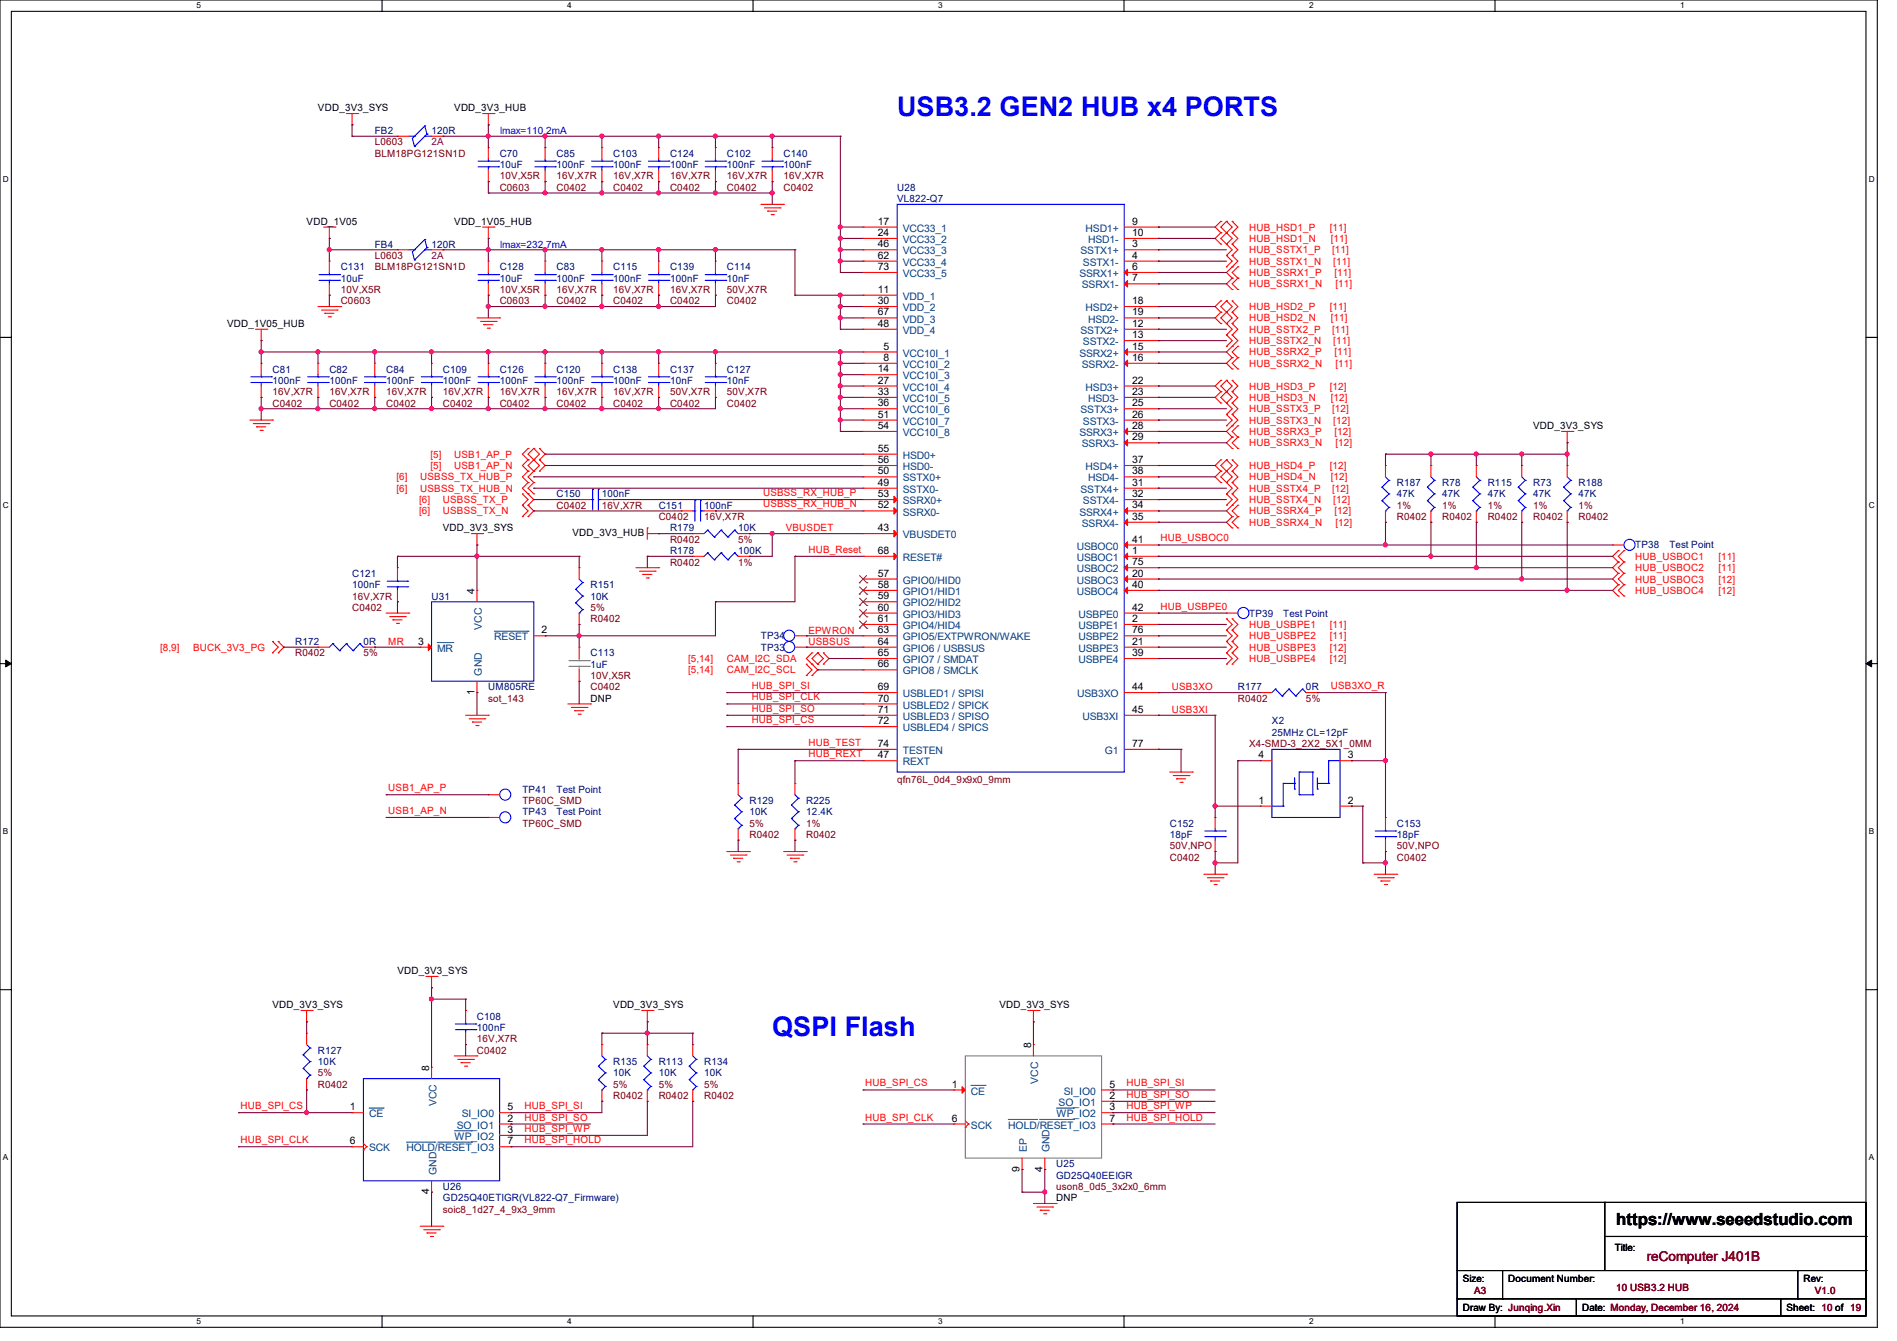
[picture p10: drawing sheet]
<svg xmlns="http://www.w3.org/2000/svg" width="297mm" height="210mm" viewBox="0 0 297 210" stroke-linecap="round" stroke-linejoin="round" font-family="sans-serif">
<defs><g id="words">
<g font-size="4.2" fill="#00f">
<text x="140.5" y="18.2">USB3.2 GEN2 HUB x4 PORTS</text>
<text x="120.9" y="162.2">QSPI Flash</text>
</g>
<text font-size="2.6" x="253" y="191.8">https://www.seeedstudio.com</text>
<text font-size="2.1" fill="#800000" x="257.8" y="197.5">reComputer J401B</text>
<g font-size="1.6">
<text x="49.8" y="17.4">VDD_3V3_SYS</text>
<text x="71.1" y="17.4">VDD_3V3_HUB</text>
<text x="48" y="35.2">VDD_1V05</text>
<text x="71.1" y="35.2">VDD_1V05_HUB</text>
<text x="137.5" y="35.2">17</text>
<text x="177.2" y="35.2">9</text>
<text x="137.5" y="40.5">62</text>
<text x="137.5" y="37">24</text>
<text x="137.5" y="38.7">46</text>
<text x="177.2" y="38.7">3</text>
<text x="177.2" y="40.5">4</text>
<text x="177.2" y="37">10</text>
<text x="137.5" y="45.8">11</text>
<text x="137.5" y="42.3">73</text>
<text x="137.5" y="47.6">30</text>
<text x="177.2" y="42.3">6</text>
<text x="177.2" y="44.1">7</text>
<text x="177.2" y="47.6">18</text>
<text x="35.6" y="51.2">VDD_1V05_HUB</text>
<text x="137.5" y="49.4">67</text>
<text x="137.5" y="51.2">48</text>
<text x="177.2" y="51.2">12</text>
<text x="177.2" y="53">13</text>
<text x="177.2" y="49.4">19</text>
<text x="137.5" y="58.3">14</text>
<text x="138.3" y="54.7">5</text>
<text x="138.3" y="56.5">8</text>
<text x="177.2" y="54.7">15</text>
<text x="177.2" y="56.5">16</text>
<text x="137.5" y="65.4">51</text>
<text x="137.5" y="63.6">36</text>
<text x="137.5" y="61.8">33</text>
<text x="137.5" y="60.1">27</text>
<text x="177.2" y="65.4">26</text>
<text x="177.2" y="63.6">25</text>
<text x="177.2" y="61.8">23</text>
<text x="177.2" y="60.1">22</text>
<text x="137.5" y="70.7">55</text>
<text x="137.5" y="67.2">54</text>
<text x="177.2" y="69">29</text>
<text x="177.2" y="67.2">28</text>
<text x="240" y="67.2">VDD_3V3_SYS</text>
<text x="137.5" y="72.5">56</text>
<text x="137.5" y="77.9">53</text>
<text x="137.5" y="74.3">50</text>
<text x="137.5" y="76.1">49</text>
<text x="177.2" y="74.3">38</text>
<text x="177.2" y="72.5">37</text>
<text x="177.2" y="77.9">32</text>
<text x="177.2" y="76.1">31</text>
<text x="69.3" y="83.2">VDD_3V3_SYS</text>
<text x="89.6" y="83.9">VDD_3V3_HUB</text>
<text x="137.5" y="79.6">52</text>
<text x="137.5" y="83.2">43</text>
<text x="177.2" y="81.4">35</text>
<text x="177.2" y="79.6">34</text>
<text x="137.5" y="86.7">68</text>
<text x="177.2" y="86.7">1</text>
<text x="177.2" y="88.5">75</text>
<text x="177.2" y="85">41</text>
<text x="74.3" y="93" transform="rotate(-90 74.3 93)">4</text>
<text x="137.5" y="92.1">58</text>
<text x="137.5" y="93.9">59</text>
<text x="137.5" y="95.6">60</text>
<text x="137.5" y="90.3">57</text>
<text x="177.2" y="92.1">40</text>
<text x="177.2" y="90.3">20</text>
<text x="177.2" y="95.6">42</text>
<text x="65.4" y="101">3</text>
<text x="84.8" y="99.2">2</text>
<text x="137.5" y="97.4">61</text>
<text x="137.5" y="99.2">63</text>
<text x="137.5" y="101">64</text>
<text x="177.2" y="97.4">2</text>
<text x="177.2" y="99.2">76</text>
<text x="177.2" y="101">21</text>
<text x="137.5" y="102.7">65</text>
<text x="137.5" y="104.5">66</text>
<text x="177.2" y="102.7">39</text>
<text x="74.3" y="108.8" transform="rotate(-90 74.3 108.8)">1</text>
<text x="92.5" y="109.9">DNP</text>
<text x="137.5" y="108.1">69</text>
<text x="137.5" y="109.9">70</text>
<text x="137.5" y="111.6">71</text>
<text x="137.5" y="113.4">72</text>
<text x="177.2" y="108.1">44</text>
<text x="177.2" y="111.6">45</text>
<text x="137.5" y="117">74</text>
<text x="137.5" y="118.7">47</text>
<text x="177.2" y="117">77</text>
<text x="197" y="118.7">4</text>
<text x="211" y="118.7">3</text>
<text x="197" y="125.9">1</text>
<text x="211" y="125.9">2</text>
<text x="62.2" y="152.6">VDD_3V3_SYS</text>
<text x="42.7" y="157.9">VDD_3V3_SYS</text>
<text x="96" y="157.9">VDD_3V3_SYS</text>
<text x="156.5" y="157.9">VDD_3V3_SYS</text>
<text x="67.2" y="167.7" transform="rotate(-90 67.2 167.7)">8</text>
<text x="161.4" y="164.1" transform="rotate(-90 161.4 164.1)">8</text>
<text x="54.8" y="173.9">1</text>
<text x="79.5" y="173.9">5</text>
<text x="149" y="170.3">1</text>
<text x="173.7" y="172.1">2</text>
<text x="173.7" y="173.9">3</text>
<text x="173.7" y="170.3">5</text>
<text x="54.8" y="179.2">6</text>
<text x="79.5" y="175.6">2</text>
<text x="79.5" y="177.4">3</text>
<text x="79.5" y="179.2">7</text>
<text x="149" y="175.6">6</text>
<text x="173.7" y="175.6">7</text>
<text x="159.6" y="183.5" transform="rotate(-90 159.6 183.5)">9</text>
<text x="163.2" y="183.5" transform="rotate(-90 163.2 183.5)">4</text>
<text x="67.2" y="187" transform="rotate(-90 67.2 187)">4</text>
<text x="165.4" y="188.1">DNP</text>
<text x="252.8" y="196">Title:</text>
<text x="229" y="200.7">Size:</text>
<text x="236.1" y="200.7">Document Number:</text>
<text x="282.4" y="200.7">Rev:</text>
<text x="229" y="205.4">Draw By: Junqing.Xin</text>
<text x="247.7" y="205.4">Date: Monday, December 16, 2024</text>
<text x="279.7" y="205.4">Sheet: 10 of 19</text>
</g>
<g font-size="1.6" fill="#000080">
<text x="58.7" y="21">FB2</text>
<text x="67.6" y="21">120R</text>
<text x="78.2" y="24.6">C70</text>
<text x="78.2" y="26.3">10uF</text>
<text x="87.1" y="24.6">C85</text>
<text x="87.1" y="26.3">100nF</text>
<text x="96" y="24.6">C103</text>
<text x="96" y="26.3">100nF</text>
<text x="104.9" y="24.6">C124</text>
<text x="104.9" y="26.3">100nF</text>
<text x="113.8" y="24.6">C102</text>
<text x="113.8" y="26.3">100nF</text>
<text x="122.7" y="24.6">C140</text>
<text x="122.7" y="26.3">100nF</text>
<text x="140.5" y="29.9">U28</text>
<text x="140.5" y="31.7">VL822-Q7</text>
<text x="58.7" y="38.8">FB4</text>
<text x="67.6" y="38.8">120R</text>
<text x="53.3" y="42.3">C131</text>
<text x="53.3" y="44.1">10uF</text>
<text x="78.2" y="42.3">C128</text>
<text x="78.2" y="44.1">10uF</text>
<text x="87.1" y="42.3">C83</text>
<text x="87.1" y="44.1">100nF</text>
<text x="96" y="42.3">C115</text>
<text x="96" y="44.1">100nF</text>
<text x="104.9" y="42.3">C139</text>
<text x="104.9" y="44.1">100nF</text>
<text x="113.8" y="42.3">C114</text>
<text x="113.8" y="44.1">10nF</text>
<text x="42.7" y="58.3">C81</text>
<text x="51.6" y="58.3">C82</text>
<text x="60.5" y="58.3">C84</text>
<text x="69.3" y="58.3">C109</text>
<text x="78.2" y="58.3">C126</text>
<text x="87.1" y="58.3">C120</text>
<text x="96" y="58.3">C138</text>
<text x="104.9" y="58.3">C137</text>
<text x="113.8" y="58.3">C127</text>
<text x="42.7" y="60.1">100nF</text>
<text x="51.6" y="60.1">100nF</text>
<text x="60.5" y="60.1">100nF</text>
<text x="69.3" y="60.1">100nF</text>
<text x="78.2" y="60.1">100nF</text>
<text x="87.1" y="60.1">100nF</text>
<text x="96" y="60.1">100nF</text>
<text x="104.9" y="60.1">10nF</text>
<text x="113.8" y="60.1">10nF</text>
<text x="87.1" y="77.9">C150</text>
<text x="94.2" y="77.9">100nF</text>
<text x="218.7" y="76.1">R187</text>
<text x="218.7" y="77.9">47K</text>
<text x="225.8" y="76.1">R78</text>
<text x="225.8" y="77.9">47K</text>
<text x="232.9" y="76.1">R115</text>
<text x="232.9" y="77.9">47K</text>
<text x="240" y="76.1">R73</text>
<text x="240" y="77.9">47K</text>
<text x="247.1" y="76.1">R188</text>
<text x="247.1" y="77.9">47K</text>
<text x="103.1" y="79.7">C151</text>
<text x="104.9" y="83.2">R179</text>
<text x="110.2" y="79.7">100nF</text>
<text x="115.6" y="83.2">10K</text>
<text x="104.9" y="86.8">R178</text>
<text x="115.6" y="86.8">100K</text>
<text x="256" y="85.9">TP38</text>
<text x="261.4" y="85.9">Test Point</text>
<text x="55.1" y="90.3">C121</text>
<text x="55.1" y="92.1">100nF</text>
<text x="67.6" y="93.9">U31</text>
<text x="92.5" y="92.1">R151</text>
<text x="92.5" y="93.9">10K</text>
<text x="46.2" y="101">R172</text>
<text x="56.9" y="101">0R</text>
<text x="119.1" y="100.1">TP34</text>
<text x="119.1" y="101.9">TP33</text>
<text x="195.6" y="96.6">TP39</text>
<text x="200.9" y="96.6">Test Point</text>
<text x="92.5" y="102.8">C113</text>
<text x="92.5" y="104.6">1uF</text>
<text x="76.5" y="108.1">UM805RE</text>
<text x="193.8" y="108.1">R177</text>
<text x="199.1" y="113.5">X2</text>
<text x="204.5" y="108.1">0R</text>
<text x="199.1" y="115.2">25MHz CL=12pF</text>
<text x="81.8" y="124.1">TP41</text>
<text x="87.1" y="124.1">Test Point</text>
<text x="117.3" y="125.9">R129</text>
<text x="126.2" y="125.9">R225</text>
<text x="81.8" y="127.7">TP43</text>
<text x="87.1" y="127.7">Test Point</text>
<text x="117.3" y="127.7">10K</text>
<text x="126.2" y="127.7">12.4K</text>
<text x="183.1" y="129.5">C152</text>
<text x="183.1" y="131.2">18pF</text>
<text x="218.7" y="129.5">C153</text>
<text x="218.7" y="131.2">18pF</text>
<text x="74.7" y="159.7">C108</text>
<text x="74.7" y="161.5">100nF</text>
<text x="49.8" y="165">R127</text>
<text x="49.8" y="166.8">10K</text>
<text x="96" y="166.8">R135</text>
<text x="103.1" y="166.8">R113</text>
<text x="110.2" y="166.8">R134</text>
<text x="96" y="168.6">10K</text>
<text x="103.1" y="168.6">10K</text>
<text x="110.2" y="168.6">10K</text>
<text x="165.4" y="184.6">GD25Q40EEIGR</text>
<text x="165.4" y="182.8">U25</text>
<text x="69.3" y="188.1">GD25Q40ETIGR(VL822-Q7_Firmware)</text>
<text x="69.3" y="186.4">U26</text>
</g>
<g font-size="1.6" fill="#800000">
<text x="58.7" y="22.8">L0603</text>
<text x="58.7" y="24.6">BLM18PG121SN1D</text>
<text x="78.2" y="29.9">C0603</text>
<text x="78.2" y="28.1">10V,X5R</text>
<text x="87.1" y="29.9">C0402</text>
<text x="87.1" y="28.1">16V,X7R</text>
<text x="96" y="29.9">C0402</text>
<text x="96" y="28.1">16V,X7R</text>
<text x="104.9" y="29.9">C0402</text>
<text x="104.9" y="28.1">16V,X7R</text>
<text x="113.8" y="29.9">C0402</text>
<text x="113.8" y="28.1">16V,X7R</text>
<text x="122.7" y="29.9">C0402</text>
<text x="122.7" y="28.1">16V,X7R</text>
<text x="58.7" y="40.6">L0603</text>
<text x="53.3" y="47.7">C0603</text>
<text x="53.3" y="45.9">10V,X5R</text>
<text x="58.7" y="42.3">BLM18PG121SN1D</text>
<text x="78.2" y="47.7">C0603</text>
<text x="78.2" y="45.9">10V,X5R</text>
<text x="87.1" y="47.7">C0402</text>
<text x="87.1" y="45.9">16V,X7R</text>
<text x="96" y="47.7">C0402</text>
<text x="96" y="45.9">16V,X7R</text>
<text x="104.9" y="47.7">C0402</text>
<text x="104.9" y="45.9">16V,X7R</text>
<text x="113.8" y="47.7">C0402</text>
<text x="113.8" y="45.9">50V,X7R</text>
<text x="42.7" y="63.7">C0402</text>
<text x="42.7" y="61.9">16V,X7R</text>
<text x="51.6" y="63.7">C0402</text>
<text x="51.6" y="61.9">16V,X7R</text>
<text x="60.5" y="63.7">C0402</text>
<text x="60.5" y="61.9">16V,X7R</text>
<text x="69.3" y="63.7">C0402</text>
<text x="69.3" y="61.9">16V,X7R</text>
<text x="78.2" y="63.7">C0402</text>
<text x="78.2" y="61.9">16V,X7R</text>
<text x="87.1" y="63.7">C0402</text>
<text x="87.1" y="61.9">16V,X7R</text>
<text x="96" y="63.7">C0402</text>
<text x="96" y="61.9">16V,X7R</text>
<text x="104.9" y="63.7">C0402</text>
<text x="104.9" y="61.9">50V,X7R</text>
<text x="113.8" y="63.7">C0402</text>
<text x="113.8" y="61.9">50V,X7R</text>
<text x="87.1" y="79.7">C0402</text>
<text x="94.2" y="79.7">16V,X7R</text>
<text x="103.1" y="81.4">C0402</text>
<text x="110.2" y="81.4">16V,X7R</text>
<text x="218.7" y="79.7">1%</text>
<text x="218.7" y="81.4">R0402</text>
<text x="225.8" y="79.7">1%</text>
<text x="225.8" y="81.4">R0402</text>
<text x="232.9" y="79.7">1%</text>
<text x="232.9" y="81.4">R0402</text>
<text x="240" y="79.7">1%</text>
<text x="240" y="81.4">R0402</text>
<text x="247.1" y="79.7">1%</text>
<text x="247.1" y="81.4">R0402</text>
<text x="104.9" y="88.6">R0402</text>
<text x="104.9" y="85">R0402</text>
<text x="115.6" y="88.6">1%</text>
<text x="115.6" y="85">5%</text>
<text x="55.1" y="95.7">C0402</text>
<text x="55.1" y="93.9">16V,X7R</text>
<text x="92.5" y="95.7">5%</text>
<text x="92.5" y="97.5">R0402</text>
<text x="46.2" y="102.8">R0402</text>
<text x="56.9" y="102.8">5%</text>
<text x="92.5" y="106.3">10V,X5R</text>
<text x="76.5" y="109.9">sot_143</text>
<text x="92.5" y="108.1">C0402</text>
<text x="193.8" y="109.9">R0402</text>
<text x="204.5" y="109.9">5%</text>
<text x="195.6" y="117">X4-SMD-3_2X2_5X1_0MM</text>
<text x="81.8" y="125.9">TP60C_SMD</text>
<text x="140.5" y="122.7">qfn76L_0d4_9x9x0_9mm</text>
<text x="81.8" y="129.5">TP60C_SMD</text>
<text x="117.3" y="129.5">5%</text>
<text x="117.3" y="131.2">R0402</text>
<text x="126.2" y="129.5">1%</text>
<text x="126.2" y="131.2">R0402</text>
<text x="183.1" y="134.8">C0402</text>
<text x="183.1" y="133">50V,NPO</text>
<text x="218.7" y="134.8">C0402</text>
<text x="218.7" y="133">50V,NPO</text>
<text x="74.7" y="165">C0402</text>
<text x="74.7" y="163.2">16V,X7R</text>
<text x="49.8" y="168.6">5%</text>
<text x="49.8" y="170.3">R0402</text>
<text x="96" y="170.3">5%</text>
<text x="96" y="172.1">R0402</text>
<text x="103.1" y="170.3">5%</text>
<text x="103.1" y="172.1">R0402</text>
<text x="110.2" y="170.3">5%</text>
<text x="110.2" y="172.1">R0402</text>
<text x="69.3" y="189.9">soic8_1d27_4_9x3_9mm</text>
<text x="165.4" y="186.4">uson8_0d5_3x2x0_6mm</text>
<text x="230.8" y="202.7">A3</text>
<text x="253" y="202.2">10 USB3.2 HUB</text>
<text x="284.1" y="202.7">V1.0</text>
</g>
<g font-size="1.6" fill="#800040">
<text x="67.6" y="22.8">2A</text>
<text x="67.6" y="40.6">2A</text>
</g>
<g font-size="1.6" fill="#00f">
<text x="78.2" y="21">Imax=110.2mA</text>
<text x="78.2" y="38.8">Imax=232.7mA</text>
</g>
<g font-size="1.6" fill="#004080">
<text x="141.4" y="36.3">VCC33_1</text>
<text x="141.4" y="41.6">VCC33_4</text>
<text x="141.4" y="38.1">VCC33_2</text>
<text x="141.4" y="39.8">VCC33_3</text>
<text x="169.2" y="39.8">SSTX1+</text>
<text x="169.5" y="41.6">SSTX1-</text>
<text x="170" y="36.3">HSD1+</text>
<text x="170.3" y="38.1">HSD1-</text>
<text x="141.4" y="46.9">VDD_1</text>
<text x="141.4" y="43.4">VCC33_5</text>
<text x="169" y="43.4">SSRX1+</text>
<text x="169.4" y="45.2">SSRX1-</text>
<text x="141.4" y="50.5">VDD_3</text>
<text x="141.4" y="52.3">VDD_4</text>
<text x="141.4" y="48.7">VDD_2</text>
<text x="169.2" y="52.3">SSTX2+</text>
<text x="170" y="48.7">HSD2+</text>
<text x="170.3" y="50.5">HSD2-</text>
<text x="141.4" y="55.8">VCC10I_1</text>
<text x="141.4" y="57.6">VCC10I_2</text>
<text x="141.4" y="59.4">VCC10I_3</text>
<text x="169" y="55.8">SSRX2+</text>
<text x="169.4" y="57.6">SSRX2-</text>
<text x="169.5" y="54.1">SSTX2-</text>
<text x="141.4" y="64.7">VCC10I_6</text>
<text x="141.4" y="62.9">VCC10I_5</text>
<text x="141.4" y="61.2">VCC10I_4</text>
<text x="169.2" y="64.7">SSTX3+</text>
<text x="170" y="61.2">HSD3+</text>
<text x="170.3" y="62.9">HSD3-</text>
<text x="141.4" y="71.8">HSD0+</text>
<text x="141.4" y="66.5">VCC10I_7</text>
<text x="141.4" y="68.3">VCC10I_8</text>
<text x="169" y="68.3">SSRX3+</text>
<text x="169.4" y="70.1">SSRX3-</text>
<text x="169.5" y="66.5">SSTX3-</text>
<text x="141.4" y="73.6">HSD0-</text>
<text x="141.4" y="75.4">SSTX0+</text>
<text x="141.4" y="77.2">SSTX0-</text>
<text x="169.2" y="77.2">SSTX4+</text>
<text x="170" y="73.6">HSD4+</text>
<text x="170.3" y="75.4">HSD4-</text>
<text x="141.4" y="79">SSRX0+</text>
<text x="141.4" y="80.7">SSRX0-</text>
<text x="169" y="80.7">SSRX4+</text>
<text x="169.4" y="82.5">SSRX4-</text>
<text x="169.5" y="79">SSTX4-</text>
<text x="141.4" y="87.8">RESET#</text>
<text x="141.4" y="84.3">VBUSDET0</text>
<text x="168.6" y="87.8">USBOC1</text>
<text x="168.6" y="89.6">USBOC2</text>
<text x="168.6" y="86.1">USBOC0</text>
<text x="141.4" y="93.2">GPIO1/HID1</text>
<text x="141.4" y="95">GPIO2/HID2</text>
<text x="141.4" y="91.4">GPIO0/HID0</text>
<text x="168.6" y="93.2">USBOC4</text>
<text x="168.6" y="91.4">USBOC3</text>
<text x="75.4" y="98.6" transform="rotate(-90 75.4 98.6)">VCC</text>
<text x="77.4" y="100.3">RESET</text>
<text x="141.4" y="96.7">GPIO3/HID3</text>
<text x="141.4" y="98.5">GPIO4/HID4</text>
<text x="141.4" y="100.3">GPIO5/EXTPWRON/WAKE</text>
<text x="168.9" y="98.5">USBPE1</text>
<text x="168.9" y="100.3">USBPE2</text>
<text x="168.9" y="96.7">USBPE0</text>
<text x="68.5" y="102.1">MR</text>
<text x="75.4" y="105.8" transform="rotate(-90 75.4 105.8)">GND</text>
<text x="141.4" y="102.1">GPIO6 / USBSUS</text>
<text x="141.4" y="103.8">GPIO7 / SMDAT</text>
<text x="141.4" y="105.6">GPIO8 / SMCLK</text>
<text x="168.9" y="103.8">USBPE4</text>
<text x="168.9" y="102.1">USBPE3</text>
<text x="141.4" y="109.2">USBLED1 / SPISI</text>
<text x="141.4" y="111">USBLED2 / SPICK</text>
<text x="141.4" y="112.7">USBLED3 / SPISO</text>
<text x="168.7" y="109.2">USB3XO</text>
<text x="169.5" y="112.7">USB3XI</text>
<text x="141.4" y="114.5">USBLED4 / SPICS</text>
<text x="141.4" y="118.1">TESTEN</text>
<text x="141.4" y="119.8">REXT</text>
<text x="173" y="118.1">G1</text>
<text x="68.3" y="173.3" transform="rotate(-90 68.3 173.3)">VCC</text>
<text x="152" y="171.4">CE</text>
<text x="162.6" y="169.7" transform="rotate(-90 162.6 169.7)">VCC</text>
<text x="165.7" y="173.2">SO_IO1</text>
<text x="166.5" y="171.4">SI_IO0</text>
<text x="57.8" y="175">CE</text>
<text x="71.2" y="178.5">WP_IO2</text>
<text x="71.5" y="176.7">SO_IO1</text>
<text x="72.3" y="175">SI_IO0</text>
<text x="152" y="176.7">SCK</text>
<text x="157.9" y="176.7">HOLD/RESET_IO3</text>
<text x="165.4" y="175">WP_IO2</text>
<text x="57.8" y="180.3">SCK</text>
<text x="63.6" y="180.3">HOLD/RESET_IO3</text>
<text x="68.3" y="184" transform="rotate(-90 68.3 184)">GND</text>
<text x="160.8" y="180.5" transform="rotate(-90 160.8 180.5)">EP</text>
<text x="164.3" y="180.5" transform="rotate(-90 164.3 180.5)">GND</text>
</g>
<g font-size="1.6" fill="#f00">
<text x="195.6" y="36.1">HUB_HSD1_P</text>
<text x="195.6" y="37.9">HUB_HSD1_N</text>
<text x="195.6" y="39.7">HUB_SSTX1_P</text>
<text x="195.6" y="41.4">HUB_SSTX1_N</text>
<text x="208.2" y="36.1">[11]</text>
<text x="208.4" y="37.9">[11]</text>
<text x="208.6" y="39.7">[11]</text>
<text x="208.7" y="41.4">[11]</text>
<text x="195.6" y="43.2">HUB_SSRX1_P</text>
<text x="195.6" y="45">HUB_SSRX1_N</text>
<text x="208.9" y="43.2">[11]</text>
<text x="209.1" y="45">[11]</text>
<text x="195.6" y="48.6">HUB_HSD2_P</text>
<text x="195.6" y="50.3">HUB_HSD2_N</text>
<text x="195.6" y="52.1">HUB_SSTX2_P</text>
<text x="195.6" y="53.9">HUB_SSTX2_N</text>
<text x="208.2" y="48.6">[11]</text>
<text x="208.4" y="50.3">[11]</text>
<text x="208.6" y="52.1">[11]</text>
<text x="208.7" y="53.9">[11]</text>
<text x="195.6" y="55.7">HUB_SSRX2_P</text>
<text x="195.6" y="57.4">HUB_SSRX2_N</text>
<text x="208.9" y="55.7">[11]</text>
<text x="209.1" y="57.4">[11]</text>
<text x="195.6" y="61">HUB_HSD3_P</text>
<text x="195.6" y="62.8">HUB_HSD3_N</text>
<text x="195.6" y="64.6">HUB_SSTX3_P</text>
<text x="208.2" y="61">[12]</text>
<text x="208.4" y="62.8">[12]</text>
<text x="208.6" y="64.6">[12]</text>
<text x="67.4" y="71.7">[5]</text>
<text x="71.1" y="71.7">USB1_AP_P</text>
<text x="195.6" y="66.3">HUB_SSTX3_N</text>
<text x="195.6" y="68.1">HUB_SSRX3_P</text>
<text x="195.6" y="69.9">HUB_SSRX3_N</text>
<text x="208.7" y="66.3">[12]</text>
<text x="208.9" y="68.1">[12]</text>
<text x="209.1" y="69.9">[12]</text>
<text x="62.1" y="75.2">[6]</text>
<text x="62.1" y="77">[6]</text>
<text x="65.8" y="75.2">USBSS_TX_HUB_P</text>
<text x="65.8" y="77">USBSS_TX_HUB_N</text>
<text x="67.4" y="73.4">[5]</text>
<text x="71.1" y="73.4">USB1_AP_N</text>
<text x="119.5" y="77.7">USBSS_RX_HUB_P</text>
<text x="195.6" y="73.4">HUB_HSD4_P</text>
<text x="195.6" y="75.2">HUB_HSD4_N</text>
<text x="195.6" y="77">HUB_SSTX4_P</text>
<text x="208.2" y="73.4">[12]</text>
<text x="208.4" y="75.2">[12]</text>
<text x="208.6" y="77">[12]</text>
<text x="65.6" y="78.8">[6]</text>
<text x="65.6" y="80.6">[6]</text>
<text x="69.3" y="78.8">USBSS_TX_P</text>
<text x="69.3" y="80.6">USBSS_TX_N</text>
<text x="119.5" y="79.5">USBSS_RX_HUB_N</text>
<text x="123" y="83.2">VBUSDET</text>
<text x="195.6" y="78.8">HUB_SSTX4_N</text>
<text x="195.6" y="80.6">HUB_SSRX4_P</text>
<text x="195.6" y="82.3">HUB_SSRX4_N</text>
<text x="208.7" y="78.8">[12]</text>
<text x="208.9" y="80.6">[12]</text>
<text x="209.1" y="82.3">[12]</text>
<text x="126.6" y="86.6">HUB_Reset</text>
<text x="181.7" y="84.8">HUB_USBOC0</text>
<text x="256" y="87.7">HUB_USBOC1</text>
<text x="256" y="89.5">HUB_USBOC2</text>
<text x="269" y="87.7">[11]</text>
<text x="269" y="89.5">[11]</text>
<text x="181.7" y="95.5">HUB_USBPE0</text>
<text x="256" y="91.2">HUB_USBOC3</text>
<text x="256" y="93">HUB_USBOC4</text>
<text x="269" y="91.2">[12]</text>
<text x="269" y="93">[12]</text>
<text x="25.1" y="101.9">[8,9]</text>
<text x="30.2" y="101.9">BUCK_3V3_PG</text>
<text x="60.8" y="101">MR</text>
<text x="126.6" y="101">USBSUS</text>
<text x="126.6" y="99.2">EPWRON</text>
<text x="195.6" y="98.3">HUB_USBPE1</text>
<text x="195.6" y="100.1">HUB_USBPE2</text>
<text x="195.6" y="101.9">HUB_USBPE3</text>
<text x="208.2" y="98.3">[11]</text>
<text x="208.2" y="100.1">[11]</text>
<text x="208.2" y="101.9">[12]</text>
<text x="107.7" y="105.5">[5,14]</text>
<text x="107.7" y="103.7">[5,14]</text>
<text x="113.8" y="105.5">CAM_I2C_SCL</text>
<text x="113.8" y="103.7">CAM_I2C_SDA</text>
<text x="117.7" y="107.9">HUB_SPI_SI</text>
<text x="195.6" y="103.7">HUB_USBPE4</text>
<text x="208.2" y="103.7">[12]</text>
<text x="208.4" y="107.9">USB3XO_R</text>
<text x="117.7" y="109.7">HUB_SPI_CLK</text>
<text x="117.7" y="111.5">HUB_SPI_SO</text>
<text x="117.7" y="113.2">HUB_SPI_CS</text>
<text x="183.5" y="108.1">USB3XO</text>
<text x="183.5" y="111.7">USB3XI</text>
<text x="126.6" y="116.8">HUB_TEST</text>
<text x="126.6" y="118.6">HUB_REXT</text>
<text x="60.8" y="123.9">USB1_AP_P</text>
<text x="60.8" y="127.5">USB1_AP_N</text>
<text x="37.7" y="173.7">HUB_SPI_CS</text>
<text x="82.1" y="173.7">HUB_SPI_SI</text>
<text x="135.5" y="170.1">HUB_SPI_CS</text>
<text x="176.4" y="170.1">HUB_SPI_SI</text>
<text x="176.4" y="171.9">HUB_SPI_SO</text>
<text x="176.4" y="173.7">HUB_SPI_WP</text>
<text x="37.7" y="179">HUB_SPI_CLK</text>
<text x="82.1" y="175.5">HUB_SPI_SO</text>
<text x="82.1" y="177.2">HUB_SPI_WP</text>
<text x="82.1" y="179">HUB_SPI_HOLD</text>
<text x="135.5" y="175.5">HUB_SPI_CLK</text>
<text x="176.4" y="175.5">HUB_SPI_HOLD</text>
</g>
<g font-size="1.3">
<text x="30.8" y="1.3">5</text>
<text x="88.8" y="1.3">4</text>
<text x="146.9" y="1.3">3</text>
<text x="205" y="1.3">2</text>
<text x="263.1" y="1.3">1</text>
<text x=".5" y="28.4">D</text>
<text x="292.6" y="28.4">D</text>
<text x=".5" y="79.5">C</text>
<text x="292.6" y="79.5">C</text>
<text x=".5" y="130.6">B</text>
<text x="292.6" y="130.6">B</text>
<text x=".5" y="181.7">A</text>
<text x="292.6" y="181.7">A</text>
<text x="30.8" y="207.4">5</text>
<text x="88.8" y="207.4">4</text>
<text x="146.9" y="207.4">3</text>
<text x="205" y="207.4">2</text>
<text x="263.1" y="207.4">1</text>
</g>
</g></defs>
<g fill="none" stroke="#000" stroke-width=".17">
<path d="M0 0h293.9v207.9h-293.9zM1.8 1.8h290.3v204.3h-290.3zM59.8 0v1.8M117.9 0v1.8M176 0v1.8M234.1 0v1.8M0 52.8h1.8M292.1 52.8h1.8M0 103.9h1.8M292.1 103.9h1.8M0 155h1.8M292.1 155h1.8"/>
<path d="M228.1 188.3h64v17.8h-64zM228.1 199h64M235.2 199v4.4M251.2 188.3h.1M251.2 188.3v10.7M251.2 193.6h40.9M281.5 199v4.4M292.1 199h.1M292.1 193.6h.1M59.8 206.1v1.8M117.9 206.1v1.8M176 206.1v1.8"/>
<path d="M228.1 203.4h.1M228.1 203.4h64M234.1 206.1v1.8M235.2 203.4h.1M246.8 206.1h.1M246.8 203.4v2.7M278.8 206.1h.1M278.8 203.4v2.7M281.5 203.4h.1"/>
</g>
<path d="M.9 103.4l.9 .5-.9 .5zM292.1 103.9l.9-.5v1z" fill="#000"/>
<path d="M.9 103.4l.9 .5-.9 .5zM292.1 103.9l.9-.5v1z" fill="none" stroke="#000" stroke-width=".16"/>
<g fill="none" stroke="#f00" stroke-width=".17">
<path d="M54.2 17.8h1.8M55.1 19.6h.1M55.1 17.8v1.8M56 17.8h.1M75.6 17.8h1.7M76.5 19.6h.1M76.5 17.8v1.8M77.3 17.8h.1M50.7 35.6h1.8M51.6 37.3h.1M51.6 35.6v1.7M52.5 35.6h.1"/>
<path d="M62.2 21.3h.1M62.2 21.3h1.8M67.6 21.3h1.7M69.3 21.3h.1M75.6 35.6h1.7M76.5 37.3h.1M76.5 35.6v1.7M77.3 35.6h.1M94.2 23.1h.1M94.2 28.4h.1M94.2 23.1v1.8M94.2 26.7v1.7"/>
<path d="M103.1 23.1h.1M103.1 28.4h.1M103.1 23.1v1.8M103.1 26.7v1.7M119.1 32h3.6M119.7 32.6h2.4M120.2 33.1h.1M120.2 33.1h1.4M120.7 33.6h.4M121.1 33.6h.1M122.1 32.6h.1M122.7 32h.1"/>
<path d="M191.1 34.7h.1M191.1 36.4h.1M191.1 38.2h.1M191.1 34.7l-.9 .9 .9 .8M191.1 36.4l-.9 .9 .9 .9M192 36.4h.1M192 34.7h.1M192 38.2h.1M192 34.7l.9 .9-1.8 1.7 1.8 1.8-.9 .9M192 34.7l-.9 .9 1.8 1.7-.9 .9M192.9 34.7h.1M192.9 36.4h.1"/>
<path d="M192.9 38.2h.1M192.9 34.7l.9 .9-.9 .8M192.9 38.2l.9 .9-.9 .9M192.9 36.4l.9 .9-.9 .9M40 51.6h1.8M40.9 53.3h.1M40.9 51.6v1.7M41.8 51.6h.1M49.8 56.9h.1M49.8 48h3.5M49.8 56.9v1.8M50.3 48.6h2.5"/>
<path d="M50.8 49.1h.1M50.8 49.1h1.5M51.4 49.6h.3M51.6 40.9h.1M51.6 46.2h.1M51.6 40.9v1.8M51.6 44.4v1.8M51.7 49.6h.1M52.8 48.6h.1M53.3 48h.1M58.7 56.9h.1M58.7 56.9v1.8"/>
<path d="M74.7 49.8h3.5M75.2 50.3h2.5M75.7 50.8h.1M75.7 50.8h1.5M76.3 51.4h.3M76.5 40.9h.1M76.5 46.2h.1M76.5 40.9v1.8M76.5 44.4v1.8M76.6 51.4h.1M77.7 50.3h.1M78.2 49.8h.1"/>
<path d="M94.2 56.9h.1M94.2 56.9v1.8M112 56.9h.1M112 56.9v1.8M191.1 47.1h.1M191.1 48.9h.1M191.1 50.7h.1M191.1 59.6h.1M191.1 47.1l-.9 .9 .9 .9M191.1 48.9l-.9 .9 .9 .9M191.1 59.6l-.9 .9 .9 .8M192 40h.1"/>
<path d="M192 41.8h.1M192 48.9h.1M192 47.1h.1M192 50.7h.1M192 52.5h.1M192 54.2h.1M192 59.6h.1M192 40l.9 .9-.9 .9M192 47.1l.9 .9-1.8 1.8 .9 .9M192 47.1l-.9 .9 1.8 1.8-.9 .9M192 50.7l.9 .9-.9 .9M192 52.5l.9 .8-.9 .9"/>
<path d="M192 59.6l.9 .9-1.8 1.7 1.8 1.8-.9 .9M192 59.6l-.9 .9 .9 .8M192.9 40h.1M192.9 41.8h.1M192.9 43.6h.1M192.9 45.3h.1M192.9 47.1h.1M192.9 48.9h.1M192.9 50.7h.1M192.9 52.5h.1M192.9 54.2h.1M192.9 56h.1"/>
<path d="M192.9 57.8h.1M192.9 59.6h.1M192.9 40l.9 .9-1.8 1.8 .9 .9M192.9 43.6l-.9 .8 .9 .9M192.9 47.1l.9 .9-.9 .9M192.9 48.9l.9 .9-.9 .9M192.9 52.5l.9 .8-1.8 1.8 .9 .9M192.9 50.7l.9 .9-.9 .9M192.9 56l-.9 .9 .9 .9M192.9 59.6l.9 .9-.9 .8M193.8 43.6h.1M193.8 41.8h.1"/>
<path d="M193.8 45.3h.1M193.8 56h.1M193.8 54.2h.1M193.8 57.8h.1M193.8 41.8l-.9 .9 .9 .9M193.8 43.6l-.9 .8 .9 .9M193.8 54.2l-.9 .9 .9 .9M193.8 56l-.9 .9 .9 .9M39.1 65.8h3.6M39.7 66.3h2.4M40.2 66.8h.1M40.2 66.8h1.4"/>
<path d="M40.7 67.4h.4M41.1 67.4h.1M42.1 66.3h.1M42.7 65.8h.1M49.8 62.2h.1M49.8 60.5v1.7M58.7 62.2h.1M58.7 60.5v1.7M81.8 79.1h.1M81.8 77.3h.1M81.8 77.3l.9 .9-.9 .9M81.8 79.1l.9 .9-.9 .9"/>
<path d="M82.7 70.2h.1M82.7 72h.1M82.7 73.8h.1M82.7 75.6h.1M82.7 77.3h.1M82.7 79.1h.1M82.7 70.2l-.9 .9 .9 .9M82.7 73.8l-.9 .9 .9 .9M82.7 72l-.9 .9 .9 .9M82.7 75.6l-.9 .9 1.8 1.7-.9 .9M82.7 79.1l.9 .9-.9 .9M83.6 72h.1"/>
<path d="M83.6 70.2h.1M83.6 73.8h.1M83.6 75.6h.1M83.6 77.3h.1M83.6 70.2l-.9 .9 1.8 1.8-1.8 1.8 .9 .9M83.6 70.2l.9 .9-1.8 1.8 .9 .9M83.6 75.6l-.9 .9 .9 .8M84.5 70.2h.1M84.5 72h.1M84.5 73.8h.1M84.5 70.2l.8 .9-.8 .9M84.5 72l.8 .9-.8 .9"/>
<path d="M90.7 78.2h.1M90.7 78.2h1.8M94.2 62.2h.1M94.2 60.5v1.7M94.2 78.2h1.8M96 78.2h.1M112 62.2h.1M112 60.5v1.7M191.1 61.3h.1M191.1 63.1h.1M191.1 72h.1M191.1 73.8h.1"/>
<path d="M191.1 75.6h.1M191.1 61.3l-.9 .9 .9 .9M191.1 72l-.9 .9 .9 .9M191.1 73.8l-.9 .9 .9 .9M192 61.3h.1M192 63.1h.1M192 64.9h.1M192 66.7h.1M192 73.8h.1M192 72h.1M192 75.6h.1M192 77.3h.1"/>
<path d="M192 79.1h.1M192 61.3l.9 .9-.9 .9M192 64.9l.9 .9-.9 .9M192 72l.9 .9-1.8 1.8 1.8 1.8-.9 .8M192 72l-.9 .9 1.8 1.8-.9 .9M192 77.3l.9 .9-.9 .9M192.9 61.3h.1M192.9 63.1h.1M192.9 64.9h.1M192.9 66.7h.1M192.9 68.5h.1M192.9 70.2h.1"/>
<path d="M192.9 72h.1M192.9 73.8h.1M192.9 75.6h.1M192.9 77.3h.1M192.9 79.1h.1M192.9 63.1l.9 .9-.9 .9M192.9 61.3l.9 .9-.9 .9M192.9 64.9l.9 .9-1.8 1.8 .9 .9M192.9 68.5l-.9 .8 .9 .9M192.9 72l.9 .9-.9 .9M192.9 75.6l.9 .9-.9 .8M192.9 73.8l.9 .9-.9 .9"/>
<path d="M192.9 77.3l.9 .9-1.8 1.8 .9 .9M193.8 68.5h.1M193.8 66.7h.1M193.8 70.2h.1M193.8 79.1h.1M193.8 66.7l-.9 .9 .9 .9M193.8 68.5l-.9 .8 .9 .9M193.8 79.1l-.9 .9 .9 .9M216.9 72.9h.1M216.9 72.9v1.8M244.5 67.6h1.8M245.4 69.3h.1"/>
<path d="M245.4 67.6v1.7M246.3 67.6h.1M60.5 96h3.5M61 96.6h2.5M61.5 97.1h.1M61.5 97.1h1.4M62.1 97.6h.3M62.2 88.9h.1M62.2 94.2h.1M62.2 88.9v1.8M62.2 92.5v1.7M62.4 97.6h.1"/>
<path d="M63.5 96.6h.1M64 96h.1M73.8 83.6h1.8M74.7 85.3h.1M74.7 83.6v1.7M75.6 83.6h.1M81.8 80.9h.1M82.7 80.9h.1M99.6 88.9h3.5M100.1 89.5h2.5M100.6 90h.1M100.6 90h1.5"/>
<path d="M101.2 90.5h.3M101.3 82.7h.1M101.3 83.6h1.8M101.3 82.7v1.8M101.5 90.5h.1M102.6 89.5h.1M103.1 83.6h.1M103.1 88.9h.1M106.7 80h.1M106.7 80h1.8M108.5 87.1h.1M108.5 87.1h1.7"/>
<path d="M110.2 80h1.8M112 80h.1M115.6 87.1h1.7M117.3 87.1h.1M124.5 99.6h1.7M126.2 99.6h.1M192 96.9h.1M192 98.7h.1M192 96h.1M192 96h1.8M192 96.9l.9 .9-.9 .9M192 98.7l.9 .9-.9 .9"/>
<path d="M192.9 80.9h.1M192.9 82.7h.1M192.9 96.9h.1M192.9 98.7h.1M192.9 80.9l-.9 .9 .9 .9M192.9 96.9l.9 .9-.9 .9M192.9 98.7l.9 .9-.9 .9M193.8 80.9h.1M193.8 82.7h.1M193.8 80.9l-.9 .9 .9 .9M216.9 81.8h.1M216.9 80v1.8"/>
<path d="M252.5 85.3h.1M252.5 85.3h1.8M253.4 86.2h.1M253.4 88h.1M253.4 89.8h.1M253.4 91.6h.1M253.4 93.3h.1M253.4 86.2l-.9 .9 .9 .9M253.4 88l-.9 .9 .9 .9M253.4 89.8l-.9 .9 .9 .9M253.4 91.6l-.9 .9 .9 .8M254.3 88h.1"/>
<path d="M254.3 86.2h.1M254.3 89.8h.1M254.3 91.6h.1M254.3 93.3h.1M254.3 86.2l-.9 .9 .9 .9M254.3 88l-.9 .9 .9 .9M254.3 89.8l-.9 .9 .9 .9M254.3 91.6l-.9 .9 .9 .8M42.7 102.2h.1M42.7 100.5h.1M42.7 100.5l.9 .8-.9 .9M43.6 100.5h.1"/>
<path d="M43.6 102.2h.1M43.6 100.5l.8 .8-.8 .9M49.8 101.3h.1M49.8 101.3h1.8M56.9 101.3h1.8M58.7 101.3h.1M72.9 112h3.6M73.4 112.6h2.5M74 113.1h.1M74 113.1h1.4M74.5 113.6h.3M74.8 113.6h.1"/>
<path d="M75.9 112.6h.1M76.5 112h.1M88.9 110.2h3.6M89.5 110.8h2.4M90 111.3h.1M90 111.3h1.4M90.5 111.8h.3M90.8 111.8h.1M91.9 110.8h.1M92.5 110.2h.1M126.2 105.8h.1M126.2 104h.1"/>
<path d="M126.2 104l.9 .9-.9 .9M127.1 104h.1M127.1 105.8h.1M127.1 102.2h.1M127.1 102.2l-.9 .9 1.8 1.8-.9 .9M128 104h.1M128 102.2h.1M128 102.2l-.9 .9 .9 .9M128 102.2l.9 .9-.9 .9M128.9 102.2h.1M128.9 104h.1M128.9 102.2l.9 .9-.9 .9"/>
<path d="M192 100.5h.1M192 102.2h.1M192 104h.1M192 100.5l.9 .8-.9 .9M192 102.2l.9 .9-.9 .9M192.9 100.5h.1M192.9 102.2h.1M192.9 104h.1M192.9 100.5l.9 .8-.9 .9M192.9 102.2l.9 .9-.9 .9M197.4 119.1h.1M197.4 119.1h1.7"/>
<path d="M209.8 119.1h1.8M211.6 119.1h.1M76.5 128h.1M76.5 128h1.7M113.8 133.3h3.5M114.3 133.9h2.5M114.9 134.4h.1M114.9 134.4h1.4M115.4 135h.3M115.6 122.7h.1M115.6 131.6h.1M115.6 122.7v1.8"/>
<path d="M115.6 129.8v1.8M115.7 135h.1M116.8 133.9h.1M117.3 133.3h.1M122.7 133.3h3.5M123.2 133.9h2.5M123.7 134.4h.1M123.7 134.4h1.5M124.3 135h.3M124.5 122.7h.1M124.5 131.6h.1M124.5 122.7v1.8"/>
<path d="M124.5 129.8v1.8M124.6 135h.1M125.7 133.9h.1M126.2 133.3h.1M183.1 120.9h3.6M183.7 121.5h2.4M184.2 122h.1M184.2 122h1.4M184.7 122.5h.4M185.1 122.5h.1M186.1 121.5h.1M186.7 120.9h.1"/>
<path d="M188.5 136.9h3.5M189 137.5h2.5M189.5 138h.1M189.5 138h1.5M190.1 138.5h.3M190.4 138.5h.1M191.5 137.5h.1M192 136.9h.1M197.4 126.2h.1M197.4 126.2h1.7M209.8 126.2h1.8M211.6 126.2h.1"/>
<path d="M215.1 136.9h3.6M215.7 137.5h2.4M216.2 138h.1M216.2 138h1.4M216.7 138.5h.4M216.9 128h.1M216.9 133.3h.1M216.9 128v1.8M216.9 131.6v1.7M217.1 138.5h.1M218.1 137.5h.1M218.7 136.9h.1"/>
<path d="M47.1 158.2h1.8M48 158.2v1.8M48.9 158.2h.1M66.7 152.9h1.8M67.6 154.7h.1M67.6 152.9v1.8M68.5 152.9h.1M72.9 158.2h.1M72.9 158.2v1.8M100.5 158.2h1.7M101.3 158.2v1.8M102.2 158.2h.1"/>
<path d="M160.9 158.2h1.8M161.8 158.2v1.8M162.7 158.2h.1M48 160h.1M48 161.8h.1M48 170.7h.1M48 161.8v1.8M48 168.9v1.8M71.1 165.4h3.6M71.7 165.9h2.4M72.2 166.4h.1M72.2 166.4h1.4"/>
<path d="M72.7 167h.4M72.9 163.6h.1M72.9 161.8v1.8M73.1 167h.1M74.1 165.9h.1M74.7 165.4h.1M101.3 160h.1M108.5 163.6h.1M108.5 172.5h.1M108.5 163.6v1.8M108.5 170.7v1.8M161.8 160h.1"/>
<path d="M65.8 192h3.5M66.3 192.6h2.5M66.8 193.1h.1M66.8 193.1h1.5M67.4 193.6h.3M67.7 193.6h.1M68.8 192.6h.1M69.3 192h.1M161.8 188.5h3.6M162.3 189h2.5M162.9 189.5h.1M162.9 189.5h1.4"/>
<path d="M163.4 190.1h.3M163.7 190.1h.1M164.8 189h.1M165.4 188.5h.1"/>
</g>
<g fill="none" stroke="#00f" stroke-width=".17">
<path d="M66.5 19.7h.1M66.5 19.7l-1.9 2 .3 1.2M66.5 19.7l.3 1.3M64 21.3h.9M64.9 22.9h.1M64.9 21.3h.1M66.5 21.3h.1M66.5 21.3h1.1M66.8 21h.1M66.8 21l-1.9 1.9M92.6 25.2h3.2M92.6 26.1h3.2"/>
<path d="M94.2 26.1h.1M94.2 25.2h.1M94.2 24.9v.3M94.2 26.1v.6M95.8 25.2h.1M95.8 26.1h.1M101.5 25.2h3.2M101.5 26.1h3.2M103.1 26.1h.1M103.1 25.2h.1M103.1 24.9v.3M103.1 26.1v.6"/>
<path d="M104.7 25.2h.1M104.7 26.1h.1M48.2 59h3.2M48.2 59.9h3.2M49.8 59.9h.1M49.8 59h.1M49.8 58.7v.3M49.8 59.9v.6M50 43h3.2M50 43.9h3.2M51.4 59h.1M51.4 59.9h.1"/>
<path d="M51.6 43.9h.1M51.6 43h.1M51.6 42.7v.3M51.6 43.9v.5M53.2 43h.1M53.2 43.9h.1M57.1 59h3.2M57.1 59.9h3.2M58.7 59.9h.1M58.7 59h.1M58.7 58.7v.3M58.7 59.9v.6"/>
<path d="M60.3 59h.1M60.3 59.9h.1M74.8 43h3.3M74.8 43.9h3.3M76.5 43.9h.1M76.5 43h.1M76.5 42.7v.3M76.5 43.9v.5M78.1 43h.1M78.1 43.9h.1M92.6 59h3.2M92.6 59.9h3.2"/>
<path d="M94.2 59.9h.1M94.2 59h.1M94.2 58.7v.3M94.2 59.9v.6M95.8 59h.1M95.8 59.9h.1M110.4 59h3.2M110.4 59.9h3.2M112 59.9h.1M112 59h.1M112 58.7v.3M112 59.9v.6"/>
<path d="M113.6 59h.1M113.6 59.9h.1M92.5 78.2h.3M92.8 76.6h.1M92.8 78.2h.1M92.8 76.6v3.2M93.7 78.2h.1M93.7 76.6h.1M93.7 78.2h.5M93.7 76.6v3.2M108.8 78.4h.1M108.8 78.4v3.2"/>
<path d="M109.7 78.4h.1M109.7 78.4v3.2M216.4 76.3h.1M216.4 78.4h.1M216.4 76.3l1.1 1M216.4 78.4l1.1 1.1M216.9 74.7l.6 .5M217.5 75.2h.1M217.5 77.3h.1M217.5 79.5h.1M217.5 75.2l-1.1 1.1M217.5 77.3l-1.1 1.1"/>
<path d="M217.5 79.5l-.6 .5M60.6 91h3.2M60.6 91.9h3.2M62.2 91.9h.1M62.2 91h.1M62.2 90.7v.3M62.2 91.9v.6M63.8 91h.1M63.8 91.9h.1M108.5 80h.3M108.8 80h.1M109.7 80h.1"/>
<path d="M109.7 80h.5M110.8 86.6h.1M110.8 86.6l-.6 .5M110.8 86.6l1 1.1M111.8 87.7h.1M112.9 86.6h.1M112.9 86.6l-1.1 1.1M112.9 86.6l1.1 1.1M114 87.7h.1M115 86.6h.1M115 86.6l-1 1.1M115 86.6l.6 .5"/>
<path d="M115.6 87.1h.1M216.9 80h.1M52.1 100.8h.1M52.1 100.8l-.5 .5M52.1 100.8l1.1 1.1M53.2 101.9h.1M54.2 100.8h.1M54.2 100.8l-1 1.1M54.2 100.8l1.1 1.1M55.3 101.9h.1M56.3 100.8h.1M56.3 100.8l-1 1.1"/>
<path d="M56.3 100.8l.6 .5M56.9 101.3h.1M199.1 117.3h10.7v10.7h-10.7zM208 119.1h.1M208 119.1v3.6M208 119.1h1.8M209.8 119.1h.1M115 126.1h.1M115 128.2h.1M115 126.1l1.1 1M115 128.2l1.1 1M115.6 129.8h.1"/>
<path d="M115.6 124.5l.5 .5M116.1 125h.1M116.1 127.1h.1M116.1 129.2h.1M116.1 125l-1.1 1.1M116.1 127.1l-1.1 1.1M116.1 129.2l-.5 .6M123.9 126.1h.1M123.9 128.2h.1M123.9 126.1l1.1 1M123.9 128.2l1.1 1M124.5 129.8h.1"/>
<path d="M124.5 124.5l.5 .5M125 125h.1M125 127.1h.1M125 129.2h.1M125 125l-1.1 1.1M125 127.1l-1.1 1.1M125 129.2l-.5 .6M199.1 126.2h1.8M200.9 126.2h.1M200.9 122.7h.1M200.9 122.7h1.8M200.9 122.7v3.5"/>
<path d="M202.7 123.6h.1M202.7 122.7h.1M202.7 121.8v1.8M203.4 124.5h.1M203.4 120.9h.1M203.4 120.9v3.6M203.4 124.5h2.1M203.4 120.9h2.1M205.5 124.5h.1M205.5 120.9h.1M205.5 120.9v3.6M206.2 123.6h.1"/>
<path d="M206.2 121.8v1.8M206.2 122.7h1.8M208 122.7h.1M215.3 130.1h3.2M215.3 131h3.2M216.9 131h.1M216.9 130.1h.1M216.9 129.8v.3M216.9 131v.6M218.5 130.1h.1M218.5 131h.1M47.5 165.2h.1"/>
<path d="M47.5 167.3h.1M47.5 165.2l1.1 1M47.5 167.3l1.1 1.1M48 168.9h.1M48 163.6l.6 .5M48.6 164.1h.1M48.6 166.2h.1M48.6 168.4h.1M48.6 164.1l-1.1 1.1M48.6 166.2l-1.1 1.1M48.6 168.4l-.6 .5M71.3 160.4h3.2"/>
<path d="M71.3 161.2h3.2M72.9 161.2h.1M72.9 160.4h.1M72.9 160v.4M72.9 161.2v.6M74.5 160.4h.1M74.5 161.2h.1M107.9 167h.1M107.9 169.1h.1M107.9 167l1.1 1M107.9 169.1l1.1 1M108.5 170.7h.1"/>
<path d="M108.5 165.4l.5 .5M109 165.9h.1M109 168h.1M109 170.1h.1M109 165.9l-1.1 1.1M109 168l-1.1 1.1M109 170.1l-.5 .6"/>
<circle cx="123.5" cy="99.5" r=".87"/>
<circle cx="194.7" cy="96" r=".87"/>
<circle cx="255.1" cy="85.3" r=".87"/>
<circle cx="79.1" cy="128" r=".87"/>
</g>
<path d="M151.1 165.4h21.4v16h-21.4z" fill="none" stroke="#808080" stroke-width=".17"/>
<path d="M150.6 170.2l.5 .5-.5 .5z" fill="#f00"/>
<g fill="none" stroke="#f00" stroke-width=".17">
<path d="M112 23.1h.1M112 28.4h.1M112 23.1v1.8M112 26.7v1.7M67.6 56.9h.1M67.6 56.9v1.8M85.3 40.9h.1M85.3 46.2h.1M85.3 40.9v1.8M85.3 44.4v1.8M67.6 62.2h.1M67.6 60.5v1.7"/>
<path d="M238.3 72.9h.1M238.3 72.9v1.8M238.3 81.8h.1M238.3 80v1.8M124.5 101.3h1.7M126.2 101.3h.1M197.4 108.5h.1M197.4 108.5h1.7M204.5 108.5h1.7M206.2 108.5h.1M190.2 128h.1M190.2 133.3h.1"/>
<path d="M190.2 128v1.8M190.2 131.6v1.7M149.4 170.7h.1M149.4 176h.1M149.4 170.7h1.7M149.4 176h1.7M150.6 170.2l.5 .5-.5 .5zM151.1 176.5h.1M151.1 175.5l.5 .5M151.6 176h.1M151.6 176l-.5 .5M161.8 163.6h.1"/>
<path d="M161.8 163.6v1.8M172.5 170.7h1.7M172.5 172.5h1.7M172.5 174.2h1.7M172.5 176h1.7M174.2 172.5h.1M174.2 174.2h.1M174.2 170.7h.1M174.2 176h.1M160 183.1h.1M160 181.4v1.7M163.6 183.1h.1"/>
<path d="M163.6 181.4v1.7"/>
</g>
<path d="M152 170h2.2M154.2 170h.1M157.9 175.3h4.4M162.3 175.3h.1M162.8 175.3h5.3M165.4 173.5h2.7M168.1 173.5h.1M168.1 175.3h.1" fill="none" stroke="#004080" stroke-width=".16"/>
<g fill="none" stroke="#00f" stroke-width=".17">
<path d="M110.4 25.2h3.2M110.4 26.1h3.2M112 26.1h.1M112 25.2h.1M112 24.9v.3M112 26.1v.6M113.6 25.2h.1M113.6 26.1h.1M140.5 32h35.5v88.9h-35.5zM66 59h3.2M66 59.9h3.2M67.6 59.9h.1"/>
<path d="M67.6 59h.1M67.6 58.7v.3M67.6 59.9v.6M69.2 59h.1M69.2 59.9h.1M83.7 43h3.3M83.7 43.9h3.3M85.3 43.9h.1M85.3 43h.1M85.3 42.7v.3M85.3 43.9v.5M87 43h.1"/>
<path d="M87 43.9h.1M237.7 76.3h.1M237.7 78.4h.1M237.7 76.3l1.1 1M237.7 78.4l1.1 1.1M238.3 74.7l.5 .5M238.8 75.2h.1M238.8 77.3h.1M238.8 79.5h.1M238.8 75.2l-1.1 1.1M238.8 77.3l-1.1 1.1M238.8 79.5l-.5 .5"/>
<path d="M238.3 80h.1M199.7 107.9h.1M199.7 107.9l-.6 .6M199.7 107.9l1 1.1M200.7 109h.1M201.8 107.9h.1M201.8 107.9l-1.1 1.1M201.8 107.9l1.1 1.1M202.9 109h.1M203.9 107.9h.1M203.9 107.9l-1 1.1M203.9 107.9l.6 .6"/>
<path d="M204.5 108.5h.1M188.6 130.1h3.3M188.6 131h3.3M190.2 131h.1M190.2 130.1h.1M190.2 129.8v.3M190.2 131v.6M191.9 130.1h.1M191.9 131h.1"/>
<circle cx="123.5" cy="101.3" r=".87"/>
</g>
<path d="M176 87.1l.5-.5v1z" fill="#f00"/>
<path d="M176 39.1h5.4M181.4 39.1h.1M135.1 55.1h.1M135.1 55.1h5.4M176 40.9h5.4M181.4 40.9h.1M176 87.1l.5-.5v1zM176 87.1h5.4M176 97.8h5.4M181.4 87.1h.1M181.4 97.8h.1" fill="none" stroke="#f00" stroke-width=".17"/>
<path d="M176 42.7l.5-.5v1z" fill="#f00"/>
<path d="M176 42.7l.5-.5v1zM176 42.7h5.4M181.4 42.7h.1" fill="none" stroke="#f00" stroke-width=".17"/>
<path d="M176 44.4l.5-.5v1.1z" fill="#f00"/>
<g fill="none" stroke="#f00" stroke-width=".17">
<path d="M176 35.6h5.4M176 37.3h5.4M181.4 35.6h.1M181.4 37.3h.1M135.1 56.9h.1M135.1 46.2h.1M135.1 58.7h.1M135.1 56.9h5.4M135.1 46.2h5.4M135.1 58.7h5.4M176 44.4l.5-.5v1.1zM176 44.4h5.4"/>
<path d="M176 51.6h5.4M176 53.3h5.4M181.4 44.4h.1M181.4 51.6h.1M181.4 53.3h.1"/>
</g>
<path d="M176 55.1l.5-.5v1z" fill="#f00"/>
<path d="M176 55.1l.5-.5v1zM176 55.1h5.4M181.4 55.1h.1" fill="none" stroke="#f00" stroke-width=".17"/>
<path d="M176 56.9l.5-.5v1z" fill="#f00"/>
<g fill="none" stroke="#f00" stroke-width=".17">
<path d="M135.1 35.6h.1M135.1 35.6h5.4M135.1 40.9h.1M135.1 49.8h.1M135.1 49.8h5.4M135.1 40.9h5.4M176 56.9l.5-.5v1zM176 56.9h5.4M176 48h5.4M176 49.8h5.4M181.4 56.9h.1M181.4 48h.1"/>
<path d="M181.4 49.8h.1M135.1 92.5h.1M135.1 94.2h.1M135.1 96h.1M135.1 97.8h.1M135.1 99.6h.1M135.1 92.5h5.4M135.1 94.2h5.4M135.1 96h5.4M135.1 97.8h5.4M135.1 99.6h5.4M135.1 101.3h.1"/>
<path d="M135.1 103.1h.1M135.1 104.9h.1M135.1 101.3h5.4M135.1 103.1h5.4M135.1 104.9h5.4M176 117.3h5.4M181.4 117.3h.1"/>
</g>
<g fill="none" stroke="#804000" stroke-width=".16">
<path d="M134.5 93h.1M134.5 94.8h.1M134.5 96.6h.1M134.5 98.4h.1M134.6 91.9l1.1 1.1M134.6 93.7l1.1 1.1M134.6 95.5l1.1 1.1M134.6 97.2l1.1 1.2M135.7 91.9l-1.2 1.1M135.7 93.7l-1.2 1.1M135.7 95.5l-1.2 1.1M135.7 97.2l-1.2 1.2"/>
<path d="M135.7 93h.1M135.7 94.8h.1M135.7 96.6h.1M135.7 98.4h.1"/>
</g>
<path d="M140 86.6l.5 .5-.5 .5z" fill="#f00"/>
<g fill="none" stroke="#f00" stroke-width=".17">
<path d="M135.1 42.7h.1M135.1 42.7h5.4M135.1 87.1h.1M135.1 87.1h5.4M140 86.6l.5 .5-.5 .5zM135.1 108.5h.1M135.1 110.2h.1M135.1 112h.1M135.1 113.8h.1M135.1 117.3h.1M135.1 108.5h5.4M135.1 110.2h5.4"/>
<path d="M135.1 112h5.4M135.1 113.8h5.4M135.1 117.3h5.4"/>
</g>
<path d="M176 88.9l.5-.5v1z" fill="#f00"/>
<path d="M135.1 72.9h.1M135.1 71.1h.1M135.1 72.9h5.4M135.1 71.1h5.4M135.1 90.7h.1M135.1 90.7h5.4M176 88.9l.5-.5v1zM176 88.9h5.4M176 99.6h5.4M181.4 88.9h.1M181.4 99.6h.1" fill="none" stroke="#f00" stroke-width=".17"/>
<path d="M134.5 91.3h.1M134.6 90.1l1.1 1.2M135.7 90.1l-1.2 1.2M135.7 91.3h.1" fill="none" stroke="#804000" stroke-width=".16"/>
<path d="M140 77.7l.5 .5-.5 .5z" fill="#f00"/>
<path d="M135.1 78.2h.1M135.1 78.2h5.4M140 77.7l.5 .5-.5 .5z" fill="none" stroke="#f00" stroke-width=".17"/>
<path d="M140 79.5l.5 .5-.5 .5z" fill="#f00"/>
<g fill="none" stroke="#f00" stroke-width=".17">
<path d="M135.1 51.6h.1M135.1 51.6h5.4M135.1 65.8h.1M135.1 74.7h.1M135.1 76.5h.1M135.1 65.8h5.4M135.1 74.7h5.4M135.1 76.5h5.4M140 79.5l.5 .5-.5 .5zM135.1 80h.1M135.1 80h5.4M135.1 119.1h.1"/>
<path d="M135.1 119.1h5.4"/>
</g>
<path d="M176 85.3l.5-.5v1.1z" fill="#f00"/>
<path d="M176 85.3l.5-.5v1.1zM176 85.3h5.4M181.4 85.3h.1" fill="none" stroke="#f00" stroke-width=".17"/>
<path d="M176 92.5l.5-.6v1.1z" fill="#f00"/>
<path d="M135.1 64h.1M135.1 64h5.4M176 74.7h5.4M176 72.9h5.4M181.4 74.7h.1M181.4 72.9h.1M176 92.5l.5-.6v1.1zM176 92.5h5.4M181.4 92.5h.1M176 103.1h5.4M181.4 103.1h.1" fill="none" stroke="#f00" stroke-width=".17"/>
<path d="M176 81.8l.5-.5v1z" fill="#f00"/>
<path d="M176 81.8l.5-.5v1zM176 81.8h5.4M181.4 81.8h.1" fill="none" stroke="#f00" stroke-width=".17"/>
<path d="M176 80l.5-.5v1z" fill="#f00"/>
<path d="M135.1 48h.1M135.1 48h5.4M135.1 62.2h.1M135.1 62.2h5.4M176 78.2h5.4M176 76.5h5.4M181.4 78.2h.1M181.4 76.5h.1M176 80l.5-.5v1zM176 80h5.4M181.4 80h.1" fill="none" stroke="#f00" stroke-width=".17"/>
<path d="M176 69.3l.5-.5v1z" fill="#f00"/>
<path d="M176 69.3l.5-.5v1zM176 69.3h5.4M181.4 69.3h.1" fill="none" stroke="#f00" stroke-width=".17"/>
<path d="M176 67.6l.5-.5v1z" fill="#f00"/>
<g fill="none" stroke="#f00" stroke-width=".17">
<path d="M135.1 37.3h.1M135.1 37.3h5.4M135.1 60.5h.1M135.1 60.5h5.4M176 67.6l.5-.5v1zM176 67.6h5.4M176 60.5h5.4M176 65.8h5.4M176 64h5.4M176 62.2h5.4M181.4 67.6h.1M181.4 65.8h.1"/>
<path d="M181.4 64h.1M181.4 62.2h.1M181.4 60.5h.1M176 101.3h5.4M181.4 101.3h.1"/>
</g>
<path d="M176 90.7l.5-.5v1z" fill="#f00"/>
<path d="M176 90.7l.5-.5v1zM176 90.7h5.4M176 96h5.4M181.4 90.7h.1M181.4 96h.1" fill="none" stroke="#f00" stroke-width=".17"/>
<path d="M140 83.1l.5 .5-.5 .5z" fill="#f00"/>
<g fill="none" stroke="#f00" stroke-width=".17">
<path d="M135.1 39.1h.1M135.1 39.1h5.4M94.2 40.9h.1M94.2 46.2h.1M94.2 40.9v1.8M94.2 44.4v1.8M135.1 67.6h.1M135.1 67.6h5.4M83.6 99.6h1.7M85.3 99.6h.1M135.1 83.6h.1M135.1 83.6h5.4"/>
<path d="M140 83.1l.5 .5-.5 .5zM74.7 108.5h.1M74.7 106.7v1.8M176 108.5h5.4M176 112h5.4M181.4 108.5h.1M181.4 112h.1"/>
</g>
<path d="M92.6 43h3.2M92.6 43.9h3.2M94.2 43.9h.1M94.2 43h.1M94.2 42.7v.3M94.2 43.9v.5M95.8 43h.1M95.8 43.9h.1M67.6 94.2h16v12.5h-16z" fill="none" stroke="#00f" stroke-width=".17"/>
<path d="M77.4 98.8h5.3M82.7 98.8h.1" fill="none" stroke="#004080" stroke-width=".16"/>
<path d="M67.1 100.8l.5 .5-.5 .6z" fill="#f00"/>
<g fill="none" stroke="#f00" stroke-width=".17">
<path d="M62.2 39.1h.1M62.2 39.1h1.8M67.6 39.1h1.7M69.3 39.1h.1M76.5 23.1h.1M76.5 28.4h.1M76.5 23.1v1.8M76.5 26.7v1.7M85.3 23.1h.1M85.3 28.4h.1M85.3 23.1v1.8M85.3 26.7v1.7"/>
<path d="M120.9 23.1h.1M120.9 28.4h.1M120.9 23.1v1.8M120.9 26.7v1.7M40.9 56.9h.1M40.9 56.9v1.8M76.5 56.9h.1M76.5 56.9v1.8M85.3 56.9h.1M85.3 56.9v1.8M103.1 40.9h.1M103.1 46.2h.1"/>
<path d="M103.1 56.9h.1M103.1 40.9v1.8M103.1 44.4v1.8M103.1 56.9v1.8M112 40.9h.1M112 46.2h.1M112 40.9v1.8M112 44.4v1.8M40.9 62.2h.1M40.9 60.5v1.7M76.5 62.2h.1M76.5 60.5v1.7"/>
<path d="M85.3 62.2h.1M85.3 60.5v1.7M103.1 62.2h.1M103.1 60.5v1.7M224 72.9h.1M224 72.9v1.8M231.1 72.9h.1M231.1 72.9v1.8M245.4 72.9h.1M245.4 72.9v1.8M74.7 92.5h.1M74.7 92.5v1.7"/>
<path d="M90.7 88.9h.1M90.7 97.8h.1M90.7 88.9v1.8M90.7 96v1.8M108.5 83.6h.1M108.5 83.6h1.7M115.6 83.6h1.7M117.3 83.6h.1M224 81.8h.1M224 80v1.8M231.1 81.8h.1M231.1 80v1.8"/>
<path d="M245.4 81.8h.1M245.4 80v1.8M65.8 101.3h.1M65.8 101.3h1.8M67.1 100.8l.5 .5-.5 .6zM90.7 101.3h.1M90.7 106.7h.1M90.7 101.3v1.8M90.7 104.9v1.8M76.5 124.5h.1M76.5 124.5h1.7M55.1 174.2h.1"/>
<path d="M55.1 179.6h.1M55.1 174.2h1.8M55.1 179.6h1.8M56.9 179.1l.5 .5M57.4 179.6h.1M57.4 179.6l-.5 .5M67.6 167.1h.1M67.6 167.1v1.8M78.2 174.2h1.8M78.2 176h1.8M78.2 177.8h1.8M78.2 179.6h1.8"/>
<path d="M80 176h.1M80 177.8h.1M80 174.2h.1M80 179.6h.1M94.2 163.6h.1M94.2 172.5h.1M94.2 163.6v1.8M94.2 170.7v1.8M101.3 163.6h.1M101.3 172.5h.1M101.3 163.6v1.8M101.3 170.7v1.8"/>
<path d="M56.9 180.1h.1M67.6 186.7h.1M67.6 184.9v1.8"/>
</g>
<path d="M68.5 100.6h2.4M70.9 100.6h.1M57.8 173.5h2.2M60 173.5h.1M63.6 178.9h4.5M68.1 178.9h.1M68.5 178.9h5.3M71.2 177.1h2.6M73.8 177.1h.1M73.8 178.9h.1" fill="none" stroke="#004080" stroke-width=".16"/>
<g fill="none" stroke="#00f" stroke-width=".17">
<path d="M64 39.1h.9M64.9 39.1h.1M66.5 37.5h.1M66.5 39.1h.1M66.5 37.5l-1.9 2 .3 1.2M66.5 39.1h1.1M66.5 37.5l.3 1.3M66.8 38.8h.1M66.8 38.8l-1.9 1.9M74.8 25.2h3.3M74.8 26.1h3.3M76.5 26.1h.1"/>
<path d="M76.5 25.2h.1M76.5 24.9v.3M76.5 26.1v.6M78.1 25.2h.1M78.1 26.1h.1M83.7 25.2h3.3M83.7 26.1h3.3M85.3 26.1h.1M85.3 25.2h.1M85.3 24.9v.3M85.3 26.1v.6M87 25.2h.1"/>
<path d="M87 26.1h.1M119.3 25.2h3.2M119.3 26.1h3.2M120.9 26.1h.1M120.9 25.2h.1M120.9 24.9v.3M120.9 26.1v.6M122.5 25.2h.1M122.5 26.1h.1M39.3 59h3.2M39.3 59.9h3.2M40.9 59.9h.1"/>
<path d="M40.9 59h.1M40.9 58.7v.3M40.9 59.9v.6M42.5 59h.1M42.5 59.9h.1M64.9 40.7h.1M74.8 59h3.3M74.8 59.9h3.3M76.5 59.9h.1M76.5 59h.1M76.5 58.7v.3M76.5 59.9v.6"/>
<path d="M78.1 59h.1M78.1 59.9h.1M83.7 59h3.3M83.7 59.9h3.3M85.3 59.9h.1M85.3 59h.1M85.3 58.7v.3M85.3 59.9v.6M87 59h.1M87 59.9h.1M101.5 43h3.2M101.5 43.9h3.2"/>
<path d="M101.5 59h3.2M101.5 59.9h3.2M103.1 43.9h.1M103.1 43h.1M103.1 59.9h.1M103.1 59h.1M103.1 42.7v.3M103.1 43.9v.5M103.1 58.7v.3M103.1 59.9v.6M104.7 43h.1M104.7 43.9h.1"/>
<path d="M104.7 59h.1M104.7 59.9h.1M110.4 43h3.2M110.4 43.9h3.2M112 43.9h.1M112 43h.1M112 42.7v.3M112 43.9v.5M113.6 43h.1M113.6 43.9h.1M223.5 76.3h.1M223.5 78.4h.1"/>
<path d="M223.5 76.3l1.1 1M223.5 78.4l1.1 1.1M224 74.7l.6 .5M224.6 75.2h.1M224.6 77.3h.1M224.6 79.5h.1M224.6 75.2l-1.1 1.1M224.6 77.3l-1.1 1.1M224.6 79.5l-.6 .5M230.6 76.3h.1M230.6 78.4h.1M230.6 76.3l1.1 1"/>
<path d="M230.6 78.4l1.1 1.1M231.1 74.7l.6 .5M231.7 75.2h.1M231.7 77.3h.1M231.7 79.5h.1M231.7 75.2l-1.1 1.1M231.7 77.3l-1.1 1.1M231.7 79.5l-.6 .5M244.8 76.3h.1M244.8 78.4h.1M244.8 76.3l1.1 1M244.8 78.4l1.1 1.1"/>
<path d="M245.4 74.7l.5 .5M245.9 75.2h.1M245.9 77.3h.1M245.9 79.5h.1M245.9 75.2l-1.1 1.1M245.9 77.3l-1.1 1.1M245.9 79.5l-.5 .5M90.1 92.3h.1M90.1 94.4h.1M90.1 92.3l1.1 1M90.1 94.4l1.1 1.1M90.7 96h.1"/>
<path d="M90.7 90.7l.5 .5M91.2 91.2h.1M91.2 93.3h.1M91.2 95.5h.1M91.2 91.2l-1.1 1.1M91.2 93.3l-1.1 1.1M91.2 95.5l-.5 .5M110.8 83h.1M110.8 83l-.6 .6M110.8 83l1 1.1M111.8 84.1h.1M112.9 83h.1"/>
<path d="M112.9 83l-1.1 1.1M112.9 83l1.1 1.1M114 84.1h.1M115 83h.1M115 83l-1 1.1M115 83l.6 .6M115.6 83.6h.1M224 80h.1M231.1 80h.1M245.4 80h.1M56.9 168.9h21.3v16h-21.3zM93.7 167h.1"/>
<path d="M93.7 169.1h.1M93.7 167l1.1 1M93.7 169.1l1.1 1M94.2 170.7h.1M94.2 165.4l.6 .5M94.8 165.9h.1M94.8 168h.1M94.8 170.1h.1M94.8 165.9l-1.1 1.1M94.8 168l-1.1 1.1M94.8 170.1l-.6 .6M100.8 167h.1"/>
<path d="M100.8 169.1h.1M100.8 167l1.1 1M100.8 169.1l1.1 1M101.3 170.7h.1M101.3 165.4l.6 .5M101.9 165.9h.1M101.9 168h.1M101.9 170.1h.1M101.9 165.9l-1.1 1.1M101.9 168l-1.1 1.1M101.9 170.1l-.6 .6"/>
<circle cx="79.1" cy="124.4" r=".87"/>
</g>
<path d="M89.1 103.5h3.2M89.1 104.4h3.2M90.7 104.4h.1M90.7 103.5h.1M90.7 103.1v.4M90.7 104.4v.5M92.3 103.5h.1M92.3 104.4h.1" fill="none" stroke="#808080" stroke-width=".17"/>
<g fill="none" stroke="#800040" stroke-width=".17">
<path d="M76.5 19.6h.1M76.5 19.6v1.7M76.5 28.4h.1M76.5 30.2h.1M76.5 28.4v1.8M76.5 30.2h8.8M103.1 28.4h.1M103.1 30.2h.1M103.1 28.4v1.8M112 28.4h.1M112 30.2h.1M112 28.4v1.8"/>
<path d="M120.9 21.3h.1M120.9 28.4h.1M120.9 21.3v1.8M120.9 28.4v1.8h-17.8"/>
</g>
<circle cx="112" cy="30.2" r=".32" fill="#f0f"/>
<circle cx="112" cy="30.2" r=".32" fill="none" stroke="#f0f" stroke-width=".17"/>
<circle cx="103.1" cy="30.2" r=".32" fill="#f0f"/>
<circle cx="103.1" cy="30.2" r=".32" fill="none" stroke="#f0f" stroke-width=".17"/>
<path d="M85.3 28.4h.1M85.3 30.2h.1M85.3 30.2h17.8M85.3 28.4v1.8M94.2 28.4h.1M94.2 30.2h.1M94.2 28.4v1.8" fill="none" stroke="#800040" stroke-width=".17"/>
<circle cx="94.2" cy="30.2" r=".32" fill="#f0f"/>
<circle cx="94.2" cy="30.2" r=".32" fill="none" stroke="#f0f" stroke-width=".17"/>
<circle cx="85.3" cy="30.2" r=".32" fill="#f0f"/>
<circle cx="85.3" cy="30.2" r=".32" fill="none" stroke="#f0f" stroke-width=".17"/>
<path d="M85.3 21.3h.1M85.3 21.3v1.8M85.3 21.3h8.9" fill="none" stroke="#800040" stroke-width=".17"/>
<circle cx="94.2" cy="21.3" r=".32" fill="#f0f"/>
<circle cx="94.2" cy="21.3" r=".32" fill="none" stroke="#f0f" stroke-width=".17"/>
<circle cx="85.3" cy="21.3" r=".32" fill="#f0f"/>
<circle cx="85.3" cy="21.3" r=".32" fill="none" stroke="#f0f" stroke-width=".17"/>
<path d="M94.2 21.3h.1M94.2 21.3v1.8M94.2 21.3h17.8M103.1 21.3h.1M103.1 21.3v1.8" fill="none" stroke="#800040" stroke-width=".17"/>
<circle cx="112" cy="21.3" r=".32" fill="#f0f"/>
<circle cx="112" cy="21.3" r=".32" fill="none" stroke="#f0f" stroke-width=".17"/>
<circle cx="103.1" cy="21.3" r=".32" fill="#f0f"/>
<circle cx="103.1" cy="21.3" r=".32" fill="none" stroke="#f0f" stroke-width=".17"/>
<path d="M69.3 21.3h.1M69.3 21.3h16M76.5 21.3h.1M76.5 21.3v1.8M112 21.3h.1M112 21.3v1.8M112 21.3h8.9" fill="none" stroke="#800040" stroke-width=".17"/>
<circle cx="76.4" cy="21.3" r=".32" fill="#f0f"/>
<circle cx="76.4" cy="21.3" r=".32" fill="none" stroke="#f0f" stroke-width=".17"/>
<path d="M55.1 19.6h.1M55.1 19.6v1.7M51.6 37.3h.1M51.6 39.1h.1M51.6 37.3v1.8M51.6 39.1h10.6M55.1 21.3h.1M55.1 21.3h7.1M76.5 37.3h.1M76.5 37.3v1.8" fill="none" stroke="#800040" stroke-width=".17"/>
<circle cx="51.5" cy="39.1" r=".32" fill="#f0f"/>
<circle cx="51.5" cy="39.1" r=".32" fill="none" stroke="#f0f" stroke-width=".17"/>
<path d="M69.3 39.1h.1M69.3 39.1h7.2" fill="none" stroke="#800040" stroke-width=".17"/>
<circle cx="76.4" cy="39.1" r=".32" fill="#f0f"/>
<circle cx="76.4" cy="39.1" r=".32" fill="none" stroke="#f0f" stroke-width=".17"/>
<path d="M76.5 39.1h.1M76.5 39.1h17.7M76.5 39.1v1.8M85.3 39.1h.1" fill="none" stroke="#800040" stroke-width=".17"/>
<circle cx="94.2" cy="39.1" r=".32" fill="#f0f"/>
<circle cx="94.2" cy="39.1" r=".32" fill="none" stroke="#f0f" stroke-width=".17"/>
<path d="M85.3 39.1h.1M85.3 39.1v1.8" fill="none" stroke="#800040" stroke-width=".17"/>
<circle cx="85.3" cy="39.1" r=".32" fill="#f0f"/>
<circle cx="85.3" cy="39.1" r=".32" fill="none" stroke="#f0f" stroke-width=".17"/>
<path d="M94.2 39.1h.1M94.2 39.1h17.8M94.2 39.1v1.8M103.1 39.1h.1" fill="none" stroke="#800040" stroke-width=".17"/>
<circle cx="112" cy="39.1" r=".32" fill="#f0f"/>
<circle cx="112" cy="39.1" r=".32" fill="none" stroke="#f0f" stroke-width=".17"/>
<circle cx="103.1" cy="39.1" r=".32" fill="#f0f"/>
<circle cx="103.1" cy="39.1" r=".32" fill="none" stroke="#f0f" stroke-width=".17"/>
<g fill="none" stroke="#800040" stroke-width=".17">
<path d="M103.1 39.1h.1M103.1 39.1v1.8M112 39.1h.1M112 39.1v1.8M40.9 55.1h.1M40.9 55.1v1.8M76.5 46.2h.1M76.5 48h.1M76.5 46.2v1.8M85.3 46.2h.1M85.3 46.2v1.8h-8.8M94.2 46.2h.1"/>
<path d="M94.2 46.2v1.8M103.1 46.2h.1M103.1 46.2v1.8M112 46.2h.1M112 46.2v1.8M40.9 62.2h.1M40.9 62.2v1.8"/>
</g>
<circle cx="76.4" cy="48" r=".32" fill="#f0f"/>
<circle cx="76.4" cy="48" r=".32" fill="none" stroke="#f0f" stroke-width=".17"/>
<path d="M76.5 48h.1M76.5 48v1.8M85.3 48h.1M85.3 48h8.9" fill="none" stroke="#800040" stroke-width=".17"/>
<circle cx="94.2" cy="48" r=".32" fill="#f0f"/>
<circle cx="94.2" cy="48" r=".32" fill="none" stroke="#f0f" stroke-width=".17"/>
<circle cx="85.3" cy="48" r=".32" fill="#f0f"/>
<circle cx="85.3" cy="48" r=".32" fill="none" stroke="#f0f" stroke-width=".17"/>
<path d="M94.2 48h.1M94.2 48h17.8M103.1 48h.1" fill="none" stroke="#800040" stroke-width=".17"/>
<circle cx="103.1" cy="48" r=".32" fill="#f0f"/>
<circle cx="103.1" cy="48" r=".32" fill="none" stroke="#f0f" stroke-width=".17"/>
<path d="M40.9 55.1h.1M40.9 55.1h17.8M49.8 55.1h.1M49.8 55.1v1.8M112 55.1h.1M112 55.1v1.8M40.9 64h.1M40.9 64h8.9M112 62.2h.1M112 62.2v1.8" fill="none" stroke="#800040" stroke-width=".17"/>
<circle cx="58.7" cy="55.1" r=".32" fill="#f0f"/>
<circle cx="58.7" cy="55.1" r=".32" fill="none" stroke="#f0f" stroke-width=".17"/>
<circle cx="49.8" cy="55.1" r=".32" fill="#f0f"/>
<circle cx="49.8" cy="55.1" r=".32" fill="none" stroke="#f0f" stroke-width=".17"/>
<path d="M49.8 62.2h.1M49.8 64h.1M49.8 62.2v1.8M49.8 64h8.9" fill="none" stroke="#800040" stroke-width=".17"/>
<circle cx="58.7" cy="64" r=".32" fill="#f0f"/>
<circle cx="58.7" cy="64" r=".32" fill="none" stroke="#f0f" stroke-width=".17"/>
<circle cx="49.8" cy="64" r=".32" fill="#f0f"/>
<circle cx="49.8" cy="64" r=".32" fill="none" stroke="#f0f" stroke-width=".17"/>
<path d="M58.7 55.1h.1M58.7 55.1v1.8M58.7 55.1h8.9M58.7 62.2h.1M58.7 64h.1M58.7 62.2v1.8M58.7 64h17.8M67.6 62.2h.1M67.6 64h.1M67.6 62.2v1.8" fill="none" stroke="#800040" stroke-width=".17"/>
<circle cx="76.4" cy="64" r=".32" fill="#f0f"/>
<circle cx="76.4" cy="64" r=".32" fill="none" stroke="#f0f" stroke-width=".17"/>
<circle cx="67.5" cy="64" r=".32" fill="#f0f"/>
<circle cx="67.5" cy="64" r=".32" fill="none" stroke="#f0f" stroke-width=".17"/>
<path d="M76.5 62.2h.1M76.5 64h.1M76.5 62.2v1.8M76.5 64h17.7M85.3 62.2h.1M85.3 64h.1M85.3 62.2v1.8" fill="none" stroke="#800040" stroke-width=".17"/>
<circle cx="94.2" cy="64" r=".32" fill="#f0f"/>
<circle cx="94.2" cy="64" r=".32" fill="none" stroke="#f0f" stroke-width=".17"/>
<circle cx="85.3" cy="64" r=".32" fill="#f0f"/>
<circle cx="85.3" cy="64" r=".32" fill="none" stroke="#f0f" stroke-width=".17"/>
<path d="M94.2 62.2h.1M94.2 64h.1M94.2 62.2v1.8M94.2 64h17.8M103.1 62.2h.1M103.1 64h.1M103.1 62.2v1.8" fill="none" stroke="#800040" stroke-width=".17"/>
<circle cx="103.1" cy="64" r=".32" fill="#f0f"/>
<circle cx="103.1" cy="64" r=".32" fill="none" stroke="#f0f" stroke-width=".17"/>
<path d="M103.1 55.1h.1M103.1 55.1v1.8M103.1 55.1h8.9" fill="none" stroke="#800040" stroke-width=".17"/>
<circle cx="112" cy="55.1" r=".32" fill="#f0f"/>
<circle cx="112" cy="55.1" r=".32" fill="none" stroke="#f0f" stroke-width=".17"/>
<circle cx="103.1" cy="55.1" r=".32" fill="#f0f"/>
<circle cx="103.1" cy="55.1" r=".32" fill="none" stroke="#f0f" stroke-width=".17"/>
<path d="M85.3 55.1h.1M85.3 55.1h17.8M85.3 55.1v1.8M94.2 55.1h.1M94.2 55.1v1.8" fill="none" stroke="#800040" stroke-width=".17"/>
<circle cx="94.2" cy="55.1" r=".32" fill="#f0f"/>
<circle cx="94.2" cy="55.1" r=".32" fill="none" stroke="#f0f" stroke-width=".17"/>
<circle cx="85.3" cy="55.1" r=".32" fill="#f0f"/>
<circle cx="85.3" cy="55.1" r=".32" fill="none" stroke="#f0f" stroke-width=".17"/>
<path d="M67.6 55.1h.1M67.6 55.1h17.7M67.6 55.1v1.8M76.5 55.1h.1M76.5 55.1v1.8" fill="none" stroke="#800040" stroke-width=".17"/>
<circle cx="76.4" cy="55.1" r=".32" fill="#f0f"/>
<circle cx="76.4" cy="55.1" r=".32" fill="none" stroke="#f0f" stroke-width=".17"/>
<circle cx="67.5" cy="55.1" r=".32" fill="#f0f"/>
<circle cx="67.5" cy="55.1" r=".32" fill="none" stroke="#f0f" stroke-width=".17"/>
<path d="M131.6 35.6h.1M131.6 37.3h.1M131.6 35.6v3.5M131.6 35.6h3.5M131.6 37.3h3.5M131.6 42.7h.1M131.6 42.7h3.5" fill="none" stroke="#800040" stroke-width=".17"/>
<circle cx="131.6" cy="37.3" r=".32" fill="#f0f"/>
<circle cx="131.6" cy="37.3" r=".32" fill="none" stroke="#f0f" stroke-width=".17"/>
<path d="M131.6 39.1h.1M131.6 39.1h3.5M131.6 39.1v1.8" fill="none" stroke="#800040" stroke-width=".17"/>
<circle cx="131.6" cy="40.9" r=".32" fill="#f0f"/>
<circle cx="131.6" cy="40.9" r=".32" fill="none" stroke="#f0f" stroke-width=".17"/>
<circle cx="131.6" cy="39.1" r=".32" fill="#f0f"/>
<circle cx="131.6" cy="39.1" r=".32" fill="none" stroke="#f0f" stroke-width=".17"/>
<path d="M131.6 21.3h.1M131.6 21.3v14.3M131.6 40.9h.1M131.6 40.9h3.5M131.6 40.9v1.8" fill="none" stroke="#800040" stroke-width=".17"/>
<circle cx="131.6" cy="35.5" r=".32" fill="#f0f"/>
<circle cx="131.6" cy="35.5" r=".32" fill="none" stroke="#f0f" stroke-width=".17"/>
<path d="M120.9 21.3h.1M120.9 21.3h10.7" fill="none" stroke="#800040" stroke-width=".17"/>
<circle cx="120.9" cy="21.3" r=".32" fill="#f0f"/>
<circle cx="120.9" cy="21.3" r=".32" fill="none" stroke="#f0f" stroke-width=".17"/>
<path d="M131.6 46.2h.1M131.6 46.2h3.5M131.6 46.2v1.8" fill="none" stroke="#800040" stroke-width=".17"/>
<circle cx="131.6" cy="48" r=".32" fill="#f0f"/>
<circle cx="131.6" cy="48" r=".32" fill="none" stroke="#f0f" stroke-width=".17"/>
<path d="M131.6 51.6h.1M131.6 49.8h.1M131.6 51.6h3.5M131.6 49.8h3.5" fill="none" stroke="#800040" stroke-width=".17"/>
<circle cx="131.6" cy="49.8" r=".32" fill="#f0f"/>
<circle cx="131.6" cy="49.8" r=".32" fill="none" stroke="#f0f" stroke-width=".17"/>
<path d="M131.6 49.8h.1M131.6 48h.1M131.6 55.1h.1M131.6 48v3.6M131.6 55.1v1.8M131.6 48h3.5M131.6 55.1h3.5" fill="none" stroke="#800040" stroke-width=".17"/>
<circle cx="131.6" cy="56.9" r=".32" fill="#f0f"/>
<circle cx="131.6" cy="56.9" r=".32" fill="none" stroke="#f0f" stroke-width=".17"/>
<path d="M131.6 67.6h.1M131.6 65.8h.1M131.6 67.6h3.5M131.6 65.8h3.5M131.6 65.8v1.8" fill="none" stroke="#800040" stroke-width=".17"/>
<circle cx="131.6" cy="65.8" r=".32" fill="#f0f"/>
<circle cx="131.6" cy="65.8" r=".32" fill="none" stroke="#f0f" stroke-width=".17"/>
<path d="M131.6 64h.1M131.6 62.2h.1M131.6 64h3.5M131.6 62.2v3.6M131.6 62.2h3.5" fill="none" stroke="#800040" stroke-width=".17"/>
<circle cx="131.6" cy="64" r=".32" fill="#f0f"/>
<circle cx="131.6" cy="64" r=".32" fill="none" stroke="#f0f" stroke-width=".17"/>
<circle cx="131.6" cy="62.2" r=".32" fill="#f0f"/>
<circle cx="131.6" cy="62.2" r=".32" fill="none" stroke="#f0f" stroke-width=".17"/>
<path d="M131.6 60.5h.1M131.6 60.5h3.5" fill="none" stroke="#800040" stroke-width=".17"/>
<circle cx="131.6" cy="60.4" r=".32" fill="#f0f"/>
<circle cx="131.6" cy="60.4" r=".32" fill="none" stroke="#f0f" stroke-width=".17"/>
<path d="M131.6 56.9h.1M131.6 56.9v1.8M131.6 56.9h3.5M131.6 60.5h.1M131.6 60.5v1.7" fill="none" stroke="#800040" stroke-width=".17"/>
<circle cx="131.6" cy="58.7" r=".32" fill="#f0f"/>
<circle cx="131.6" cy="58.7" r=".32" fill="none" stroke="#f0f" stroke-width=".17"/>
<path d="M131.6 58.7h.1M131.6 58.7h3.5M131.6 58.7v1.8M40.9 64h.1M40.9 64v1.8" fill="none" stroke="#800040" stroke-width=".17"/>
<circle cx="40.9" cy="64" r=".32" fill="#f0f"/>
<circle cx="40.9" cy="64" r=".32" fill="none" stroke="#f0f" stroke-width=".17"/>
<path d="M40.9 53.3h.1M40.9 53.3v1.8" fill="none" stroke="#800040" stroke-width=".17"/>
<circle cx="40.9" cy="55.1" r=".32" fill="#f0f"/>
<circle cx="40.9" cy="55.1" r=".32" fill="none" stroke="#f0f" stroke-width=".17"/>
<path d="M112 55.1h.1M112 55.1h19.6" fill="none" stroke="#800040" stroke-width=".17"/>
<circle cx="131.6" cy="55.1" r=".32" fill="#f0f"/>
<circle cx="131.6" cy="55.1" r=".32" fill="none" stroke="#f0f" stroke-width=".17"/>
<path d="M124.5 46.2h.1M124.5 46.2h7.1" fill="none" stroke="#800040" stroke-width=".17"/>
<circle cx="131.6" cy="46.2" r=".32" fill="#f0f"/>
<circle cx="131.6" cy="46.2" r=".32" fill="none" stroke="#f0f" stroke-width=".17"/>
<path d="M112 39.1h.1M112 39.1h12.5M120.9 30.2h.1M120.9 30.2v1.8M124.5 39.1h.1M124.5 39.1v7.1" fill="none" stroke="#800040" stroke-width=".17"/>
<circle cx="120.9" cy="30.2" r=".32" fill="#f0f"/>
<circle cx="120.9" cy="30.2" r=".32" fill="none" stroke="#f0f" stroke-width=".17"/>
<g fill="none" stroke="#800040" stroke-width=".17">
<path d="M181.4 35.6h.1M181.4 37.3h.1M181.4 39.1h.1M181.4 35.6h8.8M181.4 37.3h8.8M181.4 39.1h10.6M181.4 40.9h.1M181.4 42.7h.1M181.4 44.4h.1M181.4 48h.1M181.4 49.8h.1M181.4 51.6h.1"/>
<path d="M181.4 53.3h.1M181.4 55.1h.1M181.4 56.9h.1M181.4 40.9h10.6M181.4 42.7h10.6M181.4 44.4h10.6M181.4 48h8.8M181.4 49.8h8.8M181.4 51.6h10.6M181.4 53.3h10.6M181.4 55.1h10.6M181.4 56.9h10.6"/>
<path d="M83.6 74.7h.1M83.6 76.5h.1M83.6 78.2h.1M83.6 74.7h51.5M83.6 76.5h51.5M83.6 78.2h7.1M85.3 71.1h.1M85.3 72.9h.1M85.3 71.1h49.8M85.3 72.9h49.8M96 78.2h.1M96 78.2h39.1"/>
<path d="M181.4 60.5h.1M181.4 62.2h.1M181.4 64h.1M181.4 65.8h.1M181.4 67.6h.1M181.4 69.3h.1M181.4 72.9h.1M181.4 74.7h.1M181.4 76.5h.1M181.4 78.2h.1M181.4 72.9h8.8M181.4 74.7h8.8"/>
<path d="M181.4 76.5h10.6M181.4 78.2h10.6M181.4 60.5h8.8M181.4 62.2h8.8M181.4 64h10.6M181.4 65.8h10.6M181.4 67.6h10.6M181.4 69.3h10.6M83.6 80h.1M83.6 80h23.1M103.1 83.6h.1M103.1 83.6h5.4"/>
<path d="M112 80h.1M112 80h23.1M117.3 83.6h.1M117.3 83.6h3.6M181.4 80h.1M181.4 81.8h.1M181.4 85.3h.1M181.4 87.1h.1M181.4 80h10.6M181.4 81.8h10.6M181.4 85.3h35.5M181.4 87.1h42.6"/>
</g>
<circle cx="224" cy="87.1" r=".32" fill="#f0f"/>
<circle cx="224" cy="87.1" r=".32" fill="none" stroke="#f0f" stroke-width=".17"/>
<path d="M181.4 88.9h.1M181.4 88.9h49.7" fill="none" stroke="#800040" stroke-width=".17"/>
<circle cx="231.1" cy="88.9" r=".32" fill="#f0f"/>
<circle cx="231.1" cy="88.9" r=".32" fill="none" stroke="#f0f" stroke-width=".17"/>
<path d="M181.4 90.7h.1M181.4 90.7h56.9" fill="none" stroke="#800040" stroke-width=".17"/>
<circle cx="238.2" cy="90.7" r=".32" fill="#f0f"/>
<circle cx="238.2" cy="90.7" r=".32" fill="none" stroke="#f0f" stroke-width=".17"/>
<path d="M181.4 92.5h.1M181.4 92.5h64" fill="none" stroke="#800040" stroke-width=".17"/>
<circle cx="245.3" cy="92.4" r=".32" fill="#f0f"/>
<circle cx="245.3" cy="92.4" r=".32" fill="none" stroke="#f0f" stroke-width=".17"/>
<path d="M181.4 96h.1M181.4 97.8h.1M181.4 99.6h.1M181.4 96h10.6M181.4 97.8h10.6M181.4 99.6h10.6M181.4 101.3h.1M181.4 103.1h.1M181.4 101.3h10.6M181.4 103.1h10.6M190.2 112h.1M190.2 112v14.2" fill="none" stroke="#800040" stroke-width=".17"/>
<circle cx="190.2" cy="126.2" r=".32" fill="#f0f"/>
<circle cx="190.2" cy="126.2" r=".32" fill="none" stroke="#f0f" stroke-width=".17"/>
<path d="M216.9 108.5h.1M216.9 108.5v10.6" fill="none" stroke="#800040" stroke-width=".17"/>
<circle cx="216.9" cy="119.1" r=".32" fill="#f0f"/>
<circle cx="216.9" cy="119.1" r=".32" fill="none" stroke="#f0f" stroke-width=".17"/>
<g fill="none" stroke="#800040" stroke-width=".17">
<path d="M193.8 119.1h.1M193.8 119.1v16M193.8 119.1h3.6M211.6 119.1h.1M211.6 119.1h5.3M216.9 119.1h.1M216.9 119.1v8.9M190.2 126.2h.1M190.2 133.3h.1M190.2 126.2v1.8M190.2 133.3v1.8M190.2 126.2h7.2"/>
<path d="M211.6 126.2h.1M211.6 126.2h1.8M213.4 126.2h.1M213.4 126.2v8.9M216.9 133.3h.1M216.9 133.3v1.8"/>
</g>
<circle cx="216.9" cy="135.1" r=".32" fill="#f0f"/>
<circle cx="216.9" cy="135.1" r=".32" fill="none" stroke="#f0f" stroke-width=".17"/>
<path d="M190.2 135.1h.1M190.2 135.1v1.8M190.2 135.1h3.6" fill="none" stroke="#800040" stroke-width=".17"/>
<circle cx="190.2" cy="135.1" r=".32" fill="#f0f"/>
<circle cx="190.2" cy="135.1" r=".32" fill="none" stroke="#f0f" stroke-width=".17"/>
<g fill="none" stroke="#800040" stroke-width=".17">
<path d="M115.6 117.3h.1M115.6 117.3h19.5M115.6 117.3v5.4M124.5 119.1h.1M124.5 119.1v3.6M124.5 119.1h10.6M181.4 117.3h.1M181.4 108.5h.1M181.4 112h.1M181.4 117.3h3.5M181.4 108.5h16M181.4 112h8.8"/>
<path d="M184.9 117.3h.1M184.9 117.3v3.6M206.2 108.5h.1M206.2 108.5h10.7M115.6 131.6h.1M115.6 131.6v1.7M124.5 131.6h.1M124.5 131.6v1.7M213.4 135.1h.1M213.4 135.1h3.5M216.9 135.1h.1M216.9 135.1v1.8"/>
<path d="M67.6 154.7h.1M67.6 156.5h.1M67.6 154.7v12.4"/>
</g>
<circle cx="67.5" cy="156.4" r=".32" fill="#f0f"/>
<circle cx="67.5" cy="156.4" r=".32" fill="none" stroke="#f0f" stroke-width=".17"/>
<path d="M67.6 156.5h.1M67.6 156.5h5.3M72.9 156.5h.1M72.9 156.5v1.7M37.3 174.2h.1M48 160h.1M48 170.7h.1M48 160v1.8M48 170.7v3.5h-10.7M72.9 163.6h.1M72.9 163.6v1.8" fill="none" stroke="#800040" stroke-width=".17"/>
<circle cx="48" cy="174.2" r=".32" fill="#f0f"/>
<circle cx="48" cy="174.2" r=".32" fill="none" stroke="#f0f" stroke-width=".17"/>
<g fill="none" stroke="#800040" stroke-width=".17">
<path d="M113.8 108.5h.1M113.8 110.2h.1M113.8 112h.1M113.8 113.8h.1M113.8 108.5h21.3M113.8 110.2h21.3M113.8 112h21.3M113.8 113.8h21.3M37.3 179.6h.1M37.3 179.6h17.8M48 174.2h.1M48 174.2h7.1"/>
<path d="M80 174.2h.1M80 176h.1M80 177.8h.1M80 179.6h.1M80 174.2h14.2M80 176h12.5M80 177.8h21.3M80 179.6h28.5M101.3 160h.1M101.3 160v1.8M67.6 186.7h.1M67.6 186.7v5.3"/>
</g>
<circle cx="101.3" cy="161.8" r=".32" fill="#f0f"/>
<circle cx="101.3" cy="161.8" r=".32" fill="none" stroke="#f0f" stroke-width=".17"/>
<g fill="none" stroke="#800040" stroke-width=".17">
<path d="M94.2 172.5h.1M94.2 161.8h.1M94.2 161.8h14.3M94.2 161.8v1.8M94.2 172.5v1.7M101.3 161.8h.1M101.3 172.5h.1M101.3 161.8v1.8M101.3 172.5v5.3M108.5 161.8h.1M108.5 172.5h.1M108.5 161.8v1.8"/>
<path d="M108.5 172.5v7.1M135.1 170.7h.1M135.1 176h.1M135.1 170.7h14.3M135.1 176h14.3M161.8 160h.1M161.8 160v3.6M174.2 170.7h.1M174.2 172.5h.1M174.2 174.2h.1M174.2 176h.1M174.2 170.7h16"/>
<path d="M174.2 172.5h16M174.2 174.2h16M174.2 176h16M160 183.1h.1M160 183.1v3.6M163.6 183.1h.1M163.6 183.1v3.6"/>
</g>
<circle cx="163.6" cy="186.7" r=".32" fill="#f0f"/>
<circle cx="163.6" cy="186.7" r=".32" fill="none" stroke="#f0f" stroke-width=".17"/>
<path d="M74.7 85.3h.1M74.7 87.1h.1M74.7 85.3v1.8M74.7 87.1h16M128 104.9h.1M128 104.9h7.1M129.8 103.1h.1M129.8 103.1h5.3M160 186.7h.1M160 186.7h3.6M163.6 186.7h.1M163.6 186.7v1.8" fill="none" stroke="#800040" stroke-width=".17"/>
<circle cx="74.7" cy="87.1" r=".32" fill="#f0f"/>
<circle cx="74.7" cy="87.1" r=".32" fill="none" stroke="#f0f" stroke-width=".17"/>
<path d="M74.7 87.1h.1M74.7 87.1v5.4M85.3 99.6h.1M85.3 99.6h26.7M90.7 87.1h.1M90.7 97.8h.1M90.7 99.6h.1M90.7 87.1v1.8M90.7 97.8v1.8" fill="none" stroke="#800040" stroke-width=".17"/>
<circle cx="90.7" cy="99.5" r=".32" fill="#f0f"/>
<circle cx="90.7" cy="99.5" r=".32" fill="none" stroke="#f0f" stroke-width=".17"/>
<g fill="none" stroke="#800040" stroke-width=".17">
<path d="M216.9 71.1h.1M216.9 71.1v1.8M224 71.1h.1M224 71.1h7.1M238.3 71.1h.1M238.3 71.1h7.1M238.3 71.1v1.8M245.4 69.3h.1M245.4 71.1h.1M245.4 69.3v3.6M62.2 94.2h.1M62.2 87.1h.1"/>
<path d="M62.2 87.1h12.5M62.2 87.1v1.8M62.2 94.2v1.8M90.7 99.6h.1M90.7 99.6v1.7M124.5 87.1h.1M124.5 87.1h10.6M44.4 101.3h.1M44.4 101.3h5.4M58.7 101.3h.1M58.7 101.3h7.1M74.7 108.5h.1"/>
<path d="M74.7 108.5v3.5M90.7 106.7h.1M90.7 106.7v3.5"/>
</g>
<circle cx="245.3" cy="71.1" r=".32" fill="#f0f"/>
<circle cx="245.3" cy="71.1" r=".32" fill="none" stroke="#f0f" stroke-width=".17"/>
<circle cx="238.2" cy="71.1" r=".32" fill="#f0f"/>
<circle cx="238.2" cy="71.1" r=".32" fill="none" stroke="#f0f" stroke-width=".17"/>
<path d="M231.1 71.1h.1M231.1 71.1v1.8" fill="none" stroke="#800040" stroke-width=".17"/>
<circle cx="231.1" cy="71.1" r=".32" fill="#f0f"/>
<circle cx="231.1" cy="71.1" r=".32" fill="none" stroke="#f0f" stroke-width=".17"/>
<path d="M224 71.1h.1M224 71.1v1.8M231.1 71.1h.1M231.1 71.1h7.2M216.9 81.8h.1M216.9 85.3h.1M216.9 81.8v3.5M216.9 85.3h35.6" fill="none" stroke="#800040" stroke-width=".17"/>
<circle cx="216.9" cy="85.3" r=".32" fill="#f0f"/>
<circle cx="216.9" cy="85.3" r=".32" fill="none" stroke="#f0f" stroke-width=".17"/>
<g fill="none" stroke="#800040" stroke-width=".17">
<path d="M216.9 71.1h.1M216.9 71.1h7.1M224 81.8h.1M224 87.1h.1M224 81.8v5.3M224 87.1h28.5M231.1 81.8h.1M231.1 88.9h.1M231.1 81.8v7.1M231.1 88.9h21.4M238.3 81.8h.1M238.3 90.7h.1"/>
<path d="M238.3 81.8v8.9M238.3 90.7h14.2M245.4 81.8h.1M245.4 92.5h.1M245.4 81.8v10.7M245.4 92.5h7.1"/>
</g>
<circle cx="224" cy="71.1" r=".32" fill="#f0f"/>
<circle cx="224" cy="71.1" r=".32" fill="none" stroke="#f0f" stroke-width=".17"/>
<path d="M117.3 87.1h.1M120.9 83.6h.1M120.9 83.6v3.5h-3.6M120.9 83.6h14.2" fill="none" stroke="#800040" stroke-width=".17"/>
<circle cx="120.9" cy="83.5" r=".32" fill="#f0f"/>
<circle cx="120.9" cy="83.5" r=".32" fill="none" stroke="#f0f" stroke-width=".17"/>
<g fill="none" stroke="#800040" stroke-width=".17">
<path d="M51.6 39.1h.1M51.6 39.1v1.8M51.6 46.2h.1M51.6 46.2v1.8M101.3 87.1h.1M101.3 87.1v1.8M101.3 87.1h7.2M112 94.2h.1M112 94.2v5.4M124.5 87.1h.1M124.5 87.1v7.1h-12.5M126.2 99.6h.1"/>
<path d="M126.2 99.6h8.9M126.2 101.3h.1M126.2 101.3h8.9M60.5 124.5h.1M60.5 128h.1M60.5 124.5h16M60.5 128h16"/>
</g>
<circle cx="112" cy="30.2" r=".32" fill="#f0f"/>
<circle cx="112" cy="30.2" r=".32" fill="none" stroke="#f0f" stroke-width=".17"/>
<circle cx="103.1" cy="30.2" r=".32" fill="#f0f"/>
<circle cx="103.1" cy="30.2" r=".32" fill="none" stroke="#f0f" stroke-width=".17"/>
<circle cx="94.2" cy="30.2" r=".32" fill="#f0f"/>
<circle cx="94.2" cy="30.2" r=".32" fill="none" stroke="#f0f" stroke-width=".17"/>
<circle cx="85.3" cy="30.2" r=".32" fill="#f0f"/>
<circle cx="85.3" cy="30.2" r=".32" fill="none" stroke="#f0f" stroke-width=".17"/>
<circle cx="94.2" cy="21.3" r=".32" fill="#f0f"/>
<circle cx="94.2" cy="21.3" r=".32" fill="none" stroke="#f0f" stroke-width=".17"/>
<circle cx="85.3" cy="21.3" r=".32" fill="#f0f"/>
<circle cx="85.3" cy="21.3" r=".32" fill="none" stroke="#f0f" stroke-width=".17"/>
<circle cx="112" cy="21.3" r=".32" fill="#f0f"/>
<circle cx="112" cy="21.3" r=".32" fill="none" stroke="#f0f" stroke-width=".17"/>
<circle cx="103.1" cy="21.3" r=".32" fill="#f0f"/>
<circle cx="103.1" cy="21.3" r=".32" fill="none" stroke="#f0f" stroke-width=".17"/>
<circle cx="76.4" cy="21.3" r=".32" fill="#f0f"/>
<circle cx="76.4" cy="21.3" r=".32" fill="none" stroke="#f0f" stroke-width=".17"/>
<circle cx="51.5" cy="39.1" r=".32" fill="#f0f"/>
<circle cx="51.5" cy="39.1" r=".32" fill="none" stroke="#f0f" stroke-width=".17"/>
<circle cx="76.4" cy="39.1" r=".32" fill="#f0f"/>
<circle cx="76.4" cy="39.1" r=".32" fill="none" stroke="#f0f" stroke-width=".17"/>
<circle cx="94.2" cy="39.1" r=".32" fill="#f0f"/>
<circle cx="94.2" cy="39.1" r=".32" fill="none" stroke="#f0f" stroke-width=".17"/>
<circle cx="85.3" cy="39.1" r=".32" fill="#f0f"/>
<circle cx="85.3" cy="39.1" r=".32" fill="none" stroke="#f0f" stroke-width=".17"/>
<circle cx="112" cy="39.1" r=".32" fill="#f0f"/>
<circle cx="112" cy="39.1" r=".32" fill="none" stroke="#f0f" stroke-width=".17"/>
<circle cx="103.1" cy="39.1" r=".32" fill="#f0f"/>
<circle cx="103.1" cy="39.1" r=".32" fill="none" stroke="#f0f" stroke-width=".17"/>
<circle cx="76.4" cy="48" r=".32" fill="#f0f"/>
<circle cx="76.4" cy="48" r=".32" fill="none" stroke="#f0f" stroke-width=".17"/>
<circle cx="94.2" cy="48" r=".32" fill="#f0f"/>
<circle cx="94.2" cy="48" r=".32" fill="none" stroke="#f0f" stroke-width=".17"/>
<circle cx="85.3" cy="48" r=".32" fill="#f0f"/>
<circle cx="85.3" cy="48" r=".32" fill="none" stroke="#f0f" stroke-width=".17"/>
<circle cx="103.1" cy="48" r=".32" fill="#f0f"/>
<circle cx="103.1" cy="48" r=".32" fill="none" stroke="#f0f" stroke-width=".17"/>
<circle cx="58.7" cy="55.1" r=".32" fill="#f0f"/>
<circle cx="58.7" cy="55.1" r=".32" fill="none" stroke="#f0f" stroke-width=".17"/>
<circle cx="49.8" cy="55.1" r=".32" fill="#f0f"/>
<circle cx="49.8" cy="55.1" r=".32" fill="none" stroke="#f0f" stroke-width=".17"/>
<circle cx="58.7" cy="64" r=".32" fill="#f0f"/>
<circle cx="58.7" cy="64" r=".32" fill="none" stroke="#f0f" stroke-width=".17"/>
<circle cx="49.8" cy="64" r=".32" fill="#f0f"/>
<circle cx="49.8" cy="64" r=".32" fill="none" stroke="#f0f" stroke-width=".17"/>
<circle cx="76.4" cy="64" r=".32" fill="#f0f"/>
<circle cx="76.4" cy="64" r=".32" fill="none" stroke="#f0f" stroke-width=".17"/>
<circle cx="67.5" cy="64" r=".32" fill="#f0f"/>
<circle cx="67.5" cy="64" r=".32" fill="none" stroke="#f0f" stroke-width=".17"/>
<circle cx="94.2" cy="64" r=".32" fill="#f0f"/>
<circle cx="94.2" cy="64" r=".32" fill="none" stroke="#f0f" stroke-width=".17"/>
<circle cx="85.3" cy="64" r=".32" fill="#f0f"/>
<circle cx="85.3" cy="64" r=".32" fill="none" stroke="#f0f" stroke-width=".17"/>
<circle cx="103.1" cy="64" r=".32" fill="#f0f"/>
<circle cx="103.1" cy="64" r=".32" fill="none" stroke="#f0f" stroke-width=".17"/>
<circle cx="112" cy="55.1" r=".32" fill="#f0f"/>
<circle cx="112" cy="55.1" r=".32" fill="none" stroke="#f0f" stroke-width=".17"/>
<circle cx="103.1" cy="55.1" r=".32" fill="#f0f"/>
<circle cx="103.1" cy="55.1" r=".32" fill="none" stroke="#f0f" stroke-width=".17"/>
<circle cx="94.2" cy="55.1" r=".32" fill="#f0f"/>
<circle cx="94.2" cy="55.1" r=".32" fill="none" stroke="#f0f" stroke-width=".17"/>
<circle cx="85.3" cy="55.1" r=".32" fill="#f0f"/>
<circle cx="85.3" cy="55.1" r=".32" fill="none" stroke="#f0f" stroke-width=".17"/>
<circle cx="76.4" cy="55.1" r=".32" fill="#f0f"/>
<circle cx="76.4" cy="55.1" r=".32" fill="none" stroke="#f0f" stroke-width=".17"/>
<circle cx="67.5" cy="55.1" r=".32" fill="#f0f"/>
<circle cx="67.5" cy="55.1" r=".32" fill="none" stroke="#f0f" stroke-width=".17"/>
<circle cx="131.6" cy="37.3" r=".32" fill="#f0f"/>
<circle cx="131.6" cy="37.3" r=".32" fill="none" stroke="#f0f" stroke-width=".17"/>
<circle cx="131.6" cy="40.9" r=".32" fill="#f0f"/>
<circle cx="131.6" cy="40.9" r=".32" fill="none" stroke="#f0f" stroke-width=".17"/>
<circle cx="131.6" cy="39.1" r=".32" fill="#f0f"/>
<circle cx="131.6" cy="39.1" r=".32" fill="none" stroke="#f0f" stroke-width=".17"/>
<circle cx="131.6" cy="35.5" r=".32" fill="#f0f"/>
<circle cx="131.6" cy="35.5" r=".32" fill="none" stroke="#f0f" stroke-width=".17"/>
<circle cx="120.9" cy="21.3" r=".32" fill="#f0f"/>
<circle cx="120.9" cy="21.3" r=".32" fill="none" stroke="#f0f" stroke-width=".17"/>
<circle cx="131.6" cy="48" r=".32" fill="#f0f"/>
<circle cx="131.6" cy="48" r=".32" fill="none" stroke="#f0f" stroke-width=".17"/>
<circle cx="131.6" cy="49.8" r=".32" fill="#f0f"/>
<circle cx="131.6" cy="49.8" r=".32" fill="none" stroke="#f0f" stroke-width=".17"/>
<circle cx="131.6" cy="56.9" r=".32" fill="#f0f"/>
<circle cx="131.6" cy="56.9" r=".32" fill="none" stroke="#f0f" stroke-width=".17"/>
<circle cx="131.6" cy="65.8" r=".32" fill="#f0f"/>
<circle cx="131.6" cy="65.8" r=".32" fill="none" stroke="#f0f" stroke-width=".17"/>
<circle cx="131.6" cy="64" r=".32" fill="#f0f"/>
<circle cx="131.6" cy="64" r=".32" fill="none" stroke="#f0f" stroke-width=".17"/>
<circle cx="131.6" cy="62.2" r=".32" fill="#f0f"/>
<circle cx="131.6" cy="62.2" r=".32" fill="none" stroke="#f0f" stroke-width=".17"/>
<circle cx="131.6" cy="60.4" r=".32" fill="#f0f"/>
<circle cx="131.6" cy="60.4" r=".32" fill="none" stroke="#f0f" stroke-width=".17"/>
<circle cx="131.6" cy="58.7" r=".32" fill="#f0f"/>
<circle cx="131.6" cy="58.7" r=".32" fill="none" stroke="#f0f" stroke-width=".17"/>
<circle cx="40.9" cy="64" r=".32" fill="#f0f"/>
<circle cx="40.9" cy="64" r=".32" fill="none" stroke="#f0f" stroke-width=".17"/>
<circle cx="40.9" cy="55.1" r=".32" fill="#f0f"/>
<circle cx="40.9" cy="55.1" r=".32" fill="none" stroke="#f0f" stroke-width=".17"/>
<circle cx="131.6" cy="55.1" r=".32" fill="#f0f"/>
<circle cx="131.6" cy="55.1" r=".32" fill="none" stroke="#f0f" stroke-width=".17"/>
<circle cx="131.6" cy="46.2" r=".32" fill="#f0f"/>
<circle cx="131.6" cy="46.2" r=".32" fill="none" stroke="#f0f" stroke-width=".17"/>
<circle cx="120.9" cy="30.2" r=".32" fill="#f0f"/>
<circle cx="120.9" cy="30.2" r=".32" fill="none" stroke="#f0f" stroke-width=".17"/>
<circle cx="224" cy="87.1" r=".32" fill="#f0f"/>
<circle cx="224" cy="87.1" r=".32" fill="none" stroke="#f0f" stroke-width=".17"/>
<circle cx="231.1" cy="88.9" r=".32" fill="#f0f"/>
<circle cx="231.1" cy="88.9" r=".32" fill="none" stroke="#f0f" stroke-width=".17"/>
<circle cx="238.2" cy="90.7" r=".32" fill="#f0f"/>
<circle cx="238.2" cy="90.7" r=".32" fill="none" stroke="#f0f" stroke-width=".17"/>
<circle cx="245.3" cy="92.4" r=".32" fill="#f0f"/>
<circle cx="245.3" cy="92.4" r=".32" fill="none" stroke="#f0f" stroke-width=".17"/>
<circle cx="190.2" cy="126.2" r=".32" fill="#f0f"/>
<circle cx="190.2" cy="126.2" r=".32" fill="none" stroke="#f0f" stroke-width=".17"/>
<circle cx="216.9" cy="119.1" r=".32" fill="#f0f"/>
<circle cx="216.9" cy="119.1" r=".32" fill="none" stroke="#f0f" stroke-width=".17"/>
<circle cx="216.9" cy="135.1" r=".32" fill="#f0f"/>
<circle cx="216.9" cy="135.1" r=".32" fill="none" stroke="#f0f" stroke-width=".17"/>
<circle cx="190.2" cy="135.1" r=".32" fill="#f0f"/>
<circle cx="190.2" cy="135.1" r=".32" fill="none" stroke="#f0f" stroke-width=".17"/>
<circle cx="67.5" cy="156.4" r=".32" fill="#f0f"/>
<circle cx="67.5" cy="156.4" r=".32" fill="none" stroke="#f0f" stroke-width=".17"/>
<circle cx="48" cy="174.2" r=".32" fill="#f0f"/>
<circle cx="48" cy="174.2" r=".32" fill="none" stroke="#f0f" stroke-width=".17"/>
<circle cx="101.3" cy="161.8" r=".32" fill="#f0f"/>
<circle cx="101.3" cy="161.8" r=".32" fill="none" stroke="#f0f" stroke-width=".17"/>
<circle cx="163.6" cy="186.7" r=".32" fill="#f0f"/>
<circle cx="163.6" cy="186.7" r=".32" fill="none" stroke="#f0f" stroke-width=".17"/>
<circle cx="74.7" cy="87.1" r=".32" fill="#f0f"/>
<circle cx="74.7" cy="87.1" r=".32" fill="none" stroke="#f0f" stroke-width=".17"/>
<circle cx="90.7" cy="99.5" r=".32" fill="#f0f"/>
<circle cx="90.7" cy="99.5" r=".32" fill="none" stroke="#f0f" stroke-width=".17"/>
<circle cx="245.3" cy="71.1" r=".32" fill="#f0f"/>
<circle cx="245.3" cy="71.1" r=".32" fill="none" stroke="#f0f" stroke-width=".17"/>
<circle cx="238.2" cy="71.1" r=".32" fill="#f0f"/>
<circle cx="238.2" cy="71.1" r=".32" fill="none" stroke="#f0f" stroke-width=".17"/>
<circle cx="231.1" cy="71.1" r=".32" fill="#f0f"/>
<circle cx="231.1" cy="71.1" r=".32" fill="none" stroke="#f0f" stroke-width=".17"/>
<circle cx="216.9" cy="85.3" r=".32" fill="#f0f"/>
<circle cx="216.9" cy="85.3" r=".32" fill="none" stroke="#f0f" stroke-width=".17"/>
<circle cx="224" cy="71.1" r=".32" fill="#f0f"/>
<circle cx="224" cy="71.1" r=".32" fill="none" stroke="#f0f" stroke-width=".17"/>
<circle cx="120.9" cy="83.5" r=".32" fill="#f0f"/>
<circle cx="120.9" cy="83.5" r=".32" fill="none" stroke="#f0f" stroke-width=".17"/>
<use href="#words"/>
</svg>
